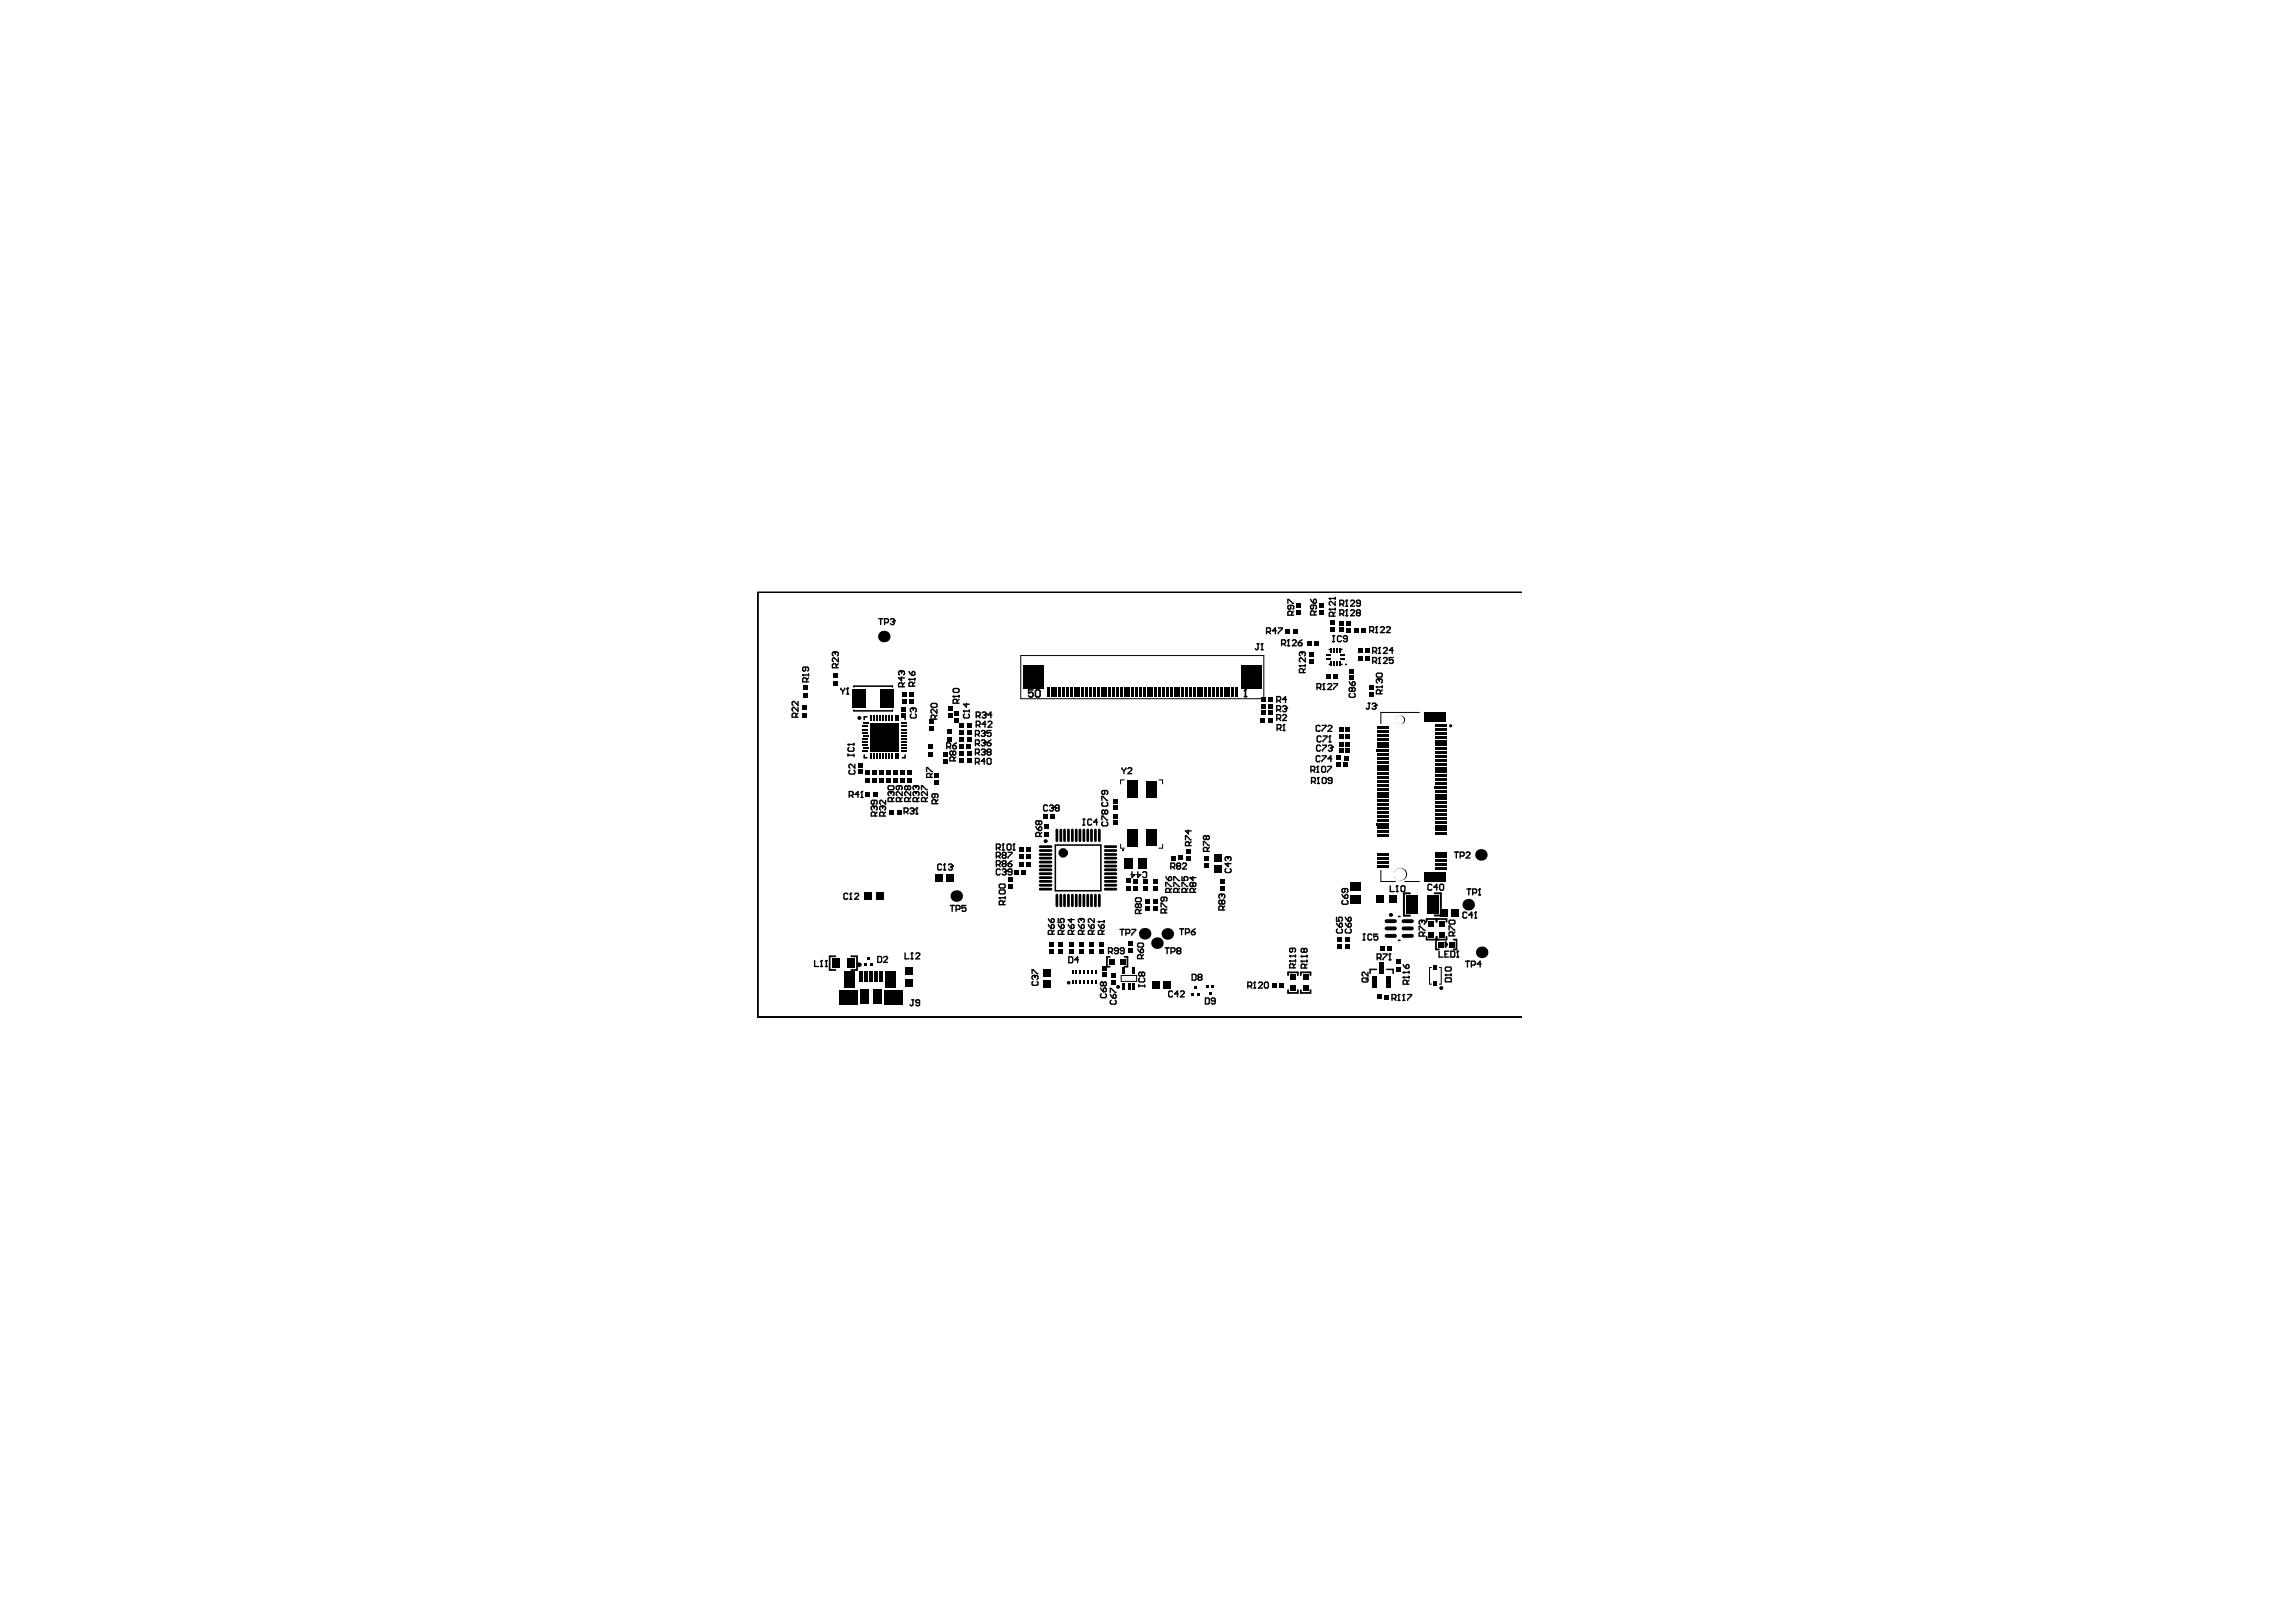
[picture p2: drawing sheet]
<svg xmlns="http://www.w3.org/2000/svg" width="297mm" height="209mm" viewBox="0 0 297 209" stroke-linecap="round" stroke-linejoin="round" font-family="sans-serif">
<path d="M196.9 76.6h-98.9v55h98.9" fill="none" stroke="#000" stroke-width=".13"/>
<g fill="#fff">
<path d="M156.3 126.1h.1v.1h-.1z"/>
<path d="M152 122.2h.1v.1h-.1z"/>
<path d="M150.8 122v.1z"/>
<path d="M172.2 122.8h.1v.1h-.1z"/>
<path d="M184.1 118.9h.1v.1h-.1z"/>
<path d="M159.9 128.8v.1z"/>
<path d="M175.1 123.1h.1h-.1z"/>
<path d="M148.9 79.8h.1v.1h-.1z"/>
<path d="M175.3 78.7h.1v.1h-.1z"/>
<path d="M175.3 78.1h.1v.1h-.1z"/>
<path d="M175.7 124.5h.1v.1h-.1z"/>
<path d="M175.1 124.5h.1v.1h-.1z"/>
<path d="M160.7 126.8h.1v.1h-.1z"/>
<path d="M155.7 128.2h.1v.1h-.1z"/>
<path d="M141.2 107v.1z"/>
<path d="M162.8 85.4h.1v.1h-.1z"/>
<path d="M145.7 79.7h.1v.1h-.1z"/>
<path d="M149.7 93.7h.1v.1h-.1z"/>
<path d="M149.1 93.7h.1v.1h-.1z"/>
<path d="M151.3 110.1h.1v.1h-.1z"/>
<path d="M150.8 111.8h.1v.1h-.1z"/>
<path d="M136.7 110.5h.1v.1h-.1z"/>
<path d="M119.7 87.6h.1v.1h-.1z"/>
<path d="M155.7 104.5h.1v.1h-.1z"/>
<path d="M162.8 95h.2v.1h-.2z"/>
<path d="M102.1 109.4h.1v.1h-.1z"/>
<path d="M129.2 102.1h.1v.1h-.1z"/>
<path d="M129.9 102.8v.1z"/>
<path d="M147.8 105.2h.1v.1h-.1z"/>
<path d="M144.2 102.6h.1v.1h-.1z"/>
<path d="M126.7 98.2h.1v.1h-.1z"/>
<path d="M122.8 124.5h.1v.1h-.1z"/>
<path d="M129.8 113.7h.1v.1h-.1z"/>
<path d="M131.6 116.5h.1v.1h-.1z"/>
<path d="M131.3 110.8h.1v.1h-.1z"/>
<path d="M151.3 80.2h.1v.1h-.1z"/>
<path d="M139.4 128.8h.1v.1h-.1z"/>
<path d="M142.7 128.8h.1v.1h-.1z"/>
<path d="M108.1 89.8h.1v.1h-.1z"/>
<path d="M110 87.6h.1v.1h-.1z"/>
<path d="M189.9 108.6h.1h-.1z"/>
<path d="M190.1 84.2h.1v.1h-.1z"/>
<path d="M180.1 83.8h.1v.1h-.1z"/>
<path d="M192.8 110.6h.1v.1h-.1z"/>
<path d="M121.3 90.4v.2z"/>
<path d="M192.9 119h.1v.2h-.1z"/>
<path d="M183.2 113.4h.1v.1h-.1z"/>
<path d="M183.5 106.3h.1h-.1z"/>
<path d="M126.6 92.8h.1v.1h-.1z"/>
<path d="M103.5 94h.1v.2h-.1z"/>
<path d="M114.9 104.3h.1v.1h-.1z"/>
<path d="M112.4 103.5h.1h-.1z"/>
<path d="M107.3 86h.1v.1h-.1z"/>
<path d="M113.1 101.7h.1v.1h-.1z"/>
<path d="M111.4 97.9h.1h-.1z"/>
<path d="M117.3 105.7h.1v.2h-.1z"/>
<path d="M115.3 101.7h.1v.1h-.1z"/>
<path d="M194.4 122.3h.1v.1h-.1z"/>
<path d="M176.7 103.5h.1v.1h-.1z"/>
<path d="M183.6 94.9h.2v.1h-.2z"/>
<path d="M184.8 125.1h.1v.1h-.1z"/>
<path d="M150.8 117v.1z"/>
<path d="M118.3 100.8h.1v.1h-.1z"/>
<path d="M168.6 111.8h.1v.1h-.1z"/>
<path d="M177.3 106.3h.1h-.1z"/>
<path d="M196.6 122.4h.1v.1h-.1z"/>
<path d="M150.4 114.7v.1z"/>
<path d="M149.4 116h.1v.1h-.1z"/>
<path d="M117.6 93.2h.1v.1h-.1z"/>
<path d="M137.1 128.2h.1v.1h-.1z"/>
<path d="M119.1 82h.1v.1h-.1z"/>
<path d="M110.2 96.5h.1h-.1z"/>
<path d="M135.1 90.9h.1v.1h-.1z"/>
<path d="M117.6 104.8h.1v.1h-.1z"/>
<path d="M120.7 87.5h.1v.1h-.1z"/>
<path d="M147.6 115h.1v.1h-.1z"/>
<path d="M147.4 114h.1v.1h-.1z"/>
<path d="M155.9 90.5h.1v.1h-.1z"/>
<path d="M141.8 120.2h.1v.1h-.1z"/>
<path d="M175 98.8h.1v.1h-.1z"/>
<path d="M174.3 110.6h.1v.1h-.1z"/>
<path d="M122.2 99h.2v.1h-.2z"/>
<path d="M104.5 86.7h.1v.1h-.1z"/>
<path d="M143.9 79.3h.1v.1h-.1z"/>
<path d="M144.2 82.3h.1v.1h-.1z"/>
<path d="M172.6 108.3h.1v.1h-.1z"/>
<path d="M173.4 101.6h.1v.1h-.1z"/>
<path d="M163.9 104.5h.1v.1h-.1z"/>
<path d="M150.8 91.2h.1v.1h-.1z"/>
<path d="M110.9 108.6h.1v.1h-.1z"/>
<path d="M171.8 97.6h.1v.1h-.1z"/>
<path d="M177.7 84.1h.1v.1h-.1z"/>
<path d="M150.3 80.2h.1v.1h-.1z"/>
<path d="M170.9 80.8h.1v.1h-.1z"/>
<path d="M142.8 126.7h.1v.1h-.1z"/>
<path d="M147.2 127.5h.1v.2h-.1z"/>
<path d="M147.4 124.8h.1v.1h-.1z"/>
<path d="M180.8 110.2h.1v.1h-.1z"/>
<path d="M168.1 85.6h.1v.1h-.1z"/>
<path d="M170.6 89.5h.1v.1h-.1z"/>
<path d="M114.8 105.7h.1v.1h-.1z"/>
<circle cx="151.4" cy="122.2" r=".08"/>
<circle cx="152.5" cy="119.7" r=".08"/>
<circle cx="156.8" cy="118.9" r=".08"/>
<circle cx="156.9" cy="126.2" r=".08"/>
<circle cx="157.3" cy="121.9" r=".08"/>
<circle cx="157.9" cy="121.9" r=".08"/>
<circle cx="154.6" cy="122.9" r=".08"/>
<circle cx="156.4" cy="121.9" r=".08"/>
<circle cx="155" cy="122.4" r=".08"/>
<circle cx="155.8" cy="121.9" r=".08"/>
<circle cx="156" cy="127.3" r=".08"/>
<circle cx="154.6" cy="127.3" r=".08"/>
<circle cx="156.9" cy="127.3" r=".08"/>
<circle cx="152.3" cy="126.3" r=".08"/>
<circle cx="152.9" cy="126.3" r=".08"/>
<circle cx="150.3" cy="119.9" r=".08"/>
<circle cx="155.8" cy="123.5" r=".08"/>
<circle cx="172.3" cy="127.8" r=".08"/>
<circle cx="186.5" cy="127.4" r=".08"/>
<circle cx="177.4" cy="129.3" r=".08"/>
<circle cx="175.8" cy="131" r=".08"/>
<circle cx="141.4" cy="80.3" r=".08"/>
<circle cx="141.4" cy="79.7" r=".08"/>
<circle cx="156.1" cy="86.5" r=".08"/>
<circle cx="156.9" cy="86.4" r=".08"/>
<circle cx="158.4" cy="112.5" r=".08"/>
<circle cx="169.2" cy="77.3" r=".08"/>
<circle cx="159.6" cy="80.8" r=".08"/>
<circle cx="157.8" cy="80.8" r=".08"/>
<circle cx="157.4" cy="130.4" r=".08"/>
<circle cx="186.2" cy="115.5" r=".08"/>
<circle cx="156.6" cy="78.8" r=".08"/>
<circle cx="184" cy="114.9" r=".08"/>
<circle cx="155" cy="126.3" r=".08"/>
<circle cx="148.5" cy="79.4" r=".08"/>
<circle cx="156.6" cy="78.2" r=".08"/>
<circle cx="184.5" cy="115.3" r=".08"/>
<circle cx="155.1" cy="123.5" r=".08"/>
<circle cx="154.3" cy="126.3" r=".08"/>
<circle cx="185.4" cy="115.5" r=".08"/>
<circle cx="189.5" cy="118.3" r=".08"/>
<circle cx="190" cy="106.9" r=".08"/>
<circle cx="168" cy="77.7" r=".08"/>
<circle cx="187.3" cy="79.3" r=".08"/>
<circle cx="170.9" cy="77.7" r=".08"/>
<circle cx="178.7" cy="124.1" r=".08"/>
<circle cx="175.3" cy="122.1" r=".08"/>
<circle cx="173.5" cy="116.8" r=".08"/>
<circle cx="175.4" cy="117.4" r=".08"/>
<circle cx="174.2" cy="112" r=".08"/>
<circle cx="177.1" cy="115.7" r=".08"/>
<circle cx="175.5" cy="109.8" r=".08"/>
<circle cx="174" cy="105" r=".08"/>
<circle cx="180.3" cy="121.7" r=".08"/>
<circle cx="176.5" cy="116.4" r=".08"/>
<circle cx="172.7" cy="129.8" r=".08"/>
<circle cx="164" cy="127.2" r=".08"/>
<circle cx="165.8" cy="128.2" r=".08"/>
<circle cx="156.6" cy="129" r=".08"/>
<circle cx="157.7" cy="127.7" r=".08"/>
<circle cx="141.2" cy="106.2" r=".08"/>
<circle cx="141.5" cy="118" r=".08"/>
<circle cx="142.1" cy="118.1" r=".08"/>
<circle cx="129.5" cy="92.1" r=".08"/>
<circle cx="143.2" cy="103" r=".08"/>
<circle cx="142.6" cy="103" r=".08"/>
<circle cx="176.5" cy="115" r=".08"/>
<circle cx="181.6" cy="111" r=".08"/>
<circle cx="184.9" cy="101.2" r=".08"/>
<circle cx="185.2" cy="100.3" r=".08"/>
<circle cx="150.6" cy="94.9" r=".08"/>
<circle cx="151.2" cy="94.9" r=".08"/>
<circle cx="132.6" cy="96.7" r=".08"/>
<circle cx="135.6" cy="96.6" r=".08"/>
<circle cx="173.6" cy="93.4" r=".08"/>
<circle cx="172.9" cy="89.9" r=".08"/>
<circle cx="167.3" cy="87.1" r=".08"/>
<circle cx="168" cy="85" r=".08"/>
<circle cx="167.9" cy="81" r=".08"/>
<circle cx="171.4" cy="80.3" r=".08"/>
<circle cx="175.8" cy="83.2" r=".08"/>
<circle cx="169.1" cy="84" r=".08"/>
<circle cx="168.2" cy="86.7" r=".08"/>
<circle cx="130.7" cy="122.5" r=".08"/>
<circle cx="124.5" cy="121.6" r=".08"/>
<circle cx="172.7" cy="120.8" r=".08"/>
<circle cx="157" cy="91" r=".08"/>
<circle cx="156.4" cy="91" r=".08"/>
<circle cx="145.8" cy="80.3" r=".08"/>
<circle cx="158.2" cy="92.7" r=".08"/>
<circle cx="158.9" cy="92.7" r=".08"/>
<circle cx="139.5" cy="79.6" r=".08"/>
<circle cx="140.1" cy="79.6" r=".08"/>
<circle cx="134.5" cy="79.3" r=".08"/>
<circle cx="133.9" cy="79.3" r=".08"/>
<circle cx="131.9" cy="123.5" r=".08"/>
<circle cx="139.7" cy="110" r=".08"/>
<circle cx="152.1" cy="109.7" r=".08"/>
<circle cx="118.9" cy="127.2" r=".08"/>
<circle cx="113.7" cy="117.1" r=".08"/>
<circle cx="155" cy="104.5" r=".08"/>
<circle cx="147.1" cy="104" r=".08"/>
<circle cx="121.1" cy="110.9" r=".08"/>
<circle cx="114" cy="125.3" r=".08"/>
<circle cx="125.1" cy="107.9" r=".08"/>
<circle cx="124.1" cy="107.5" r=".08"/>
<circle cx="127.4" cy="102.5" r=".08"/>
<circle cx="125.4" cy="102" r=".08"/>
<circle cx="122.7" cy="108" r=".08"/>
<circle cx="118.7" cy="109" r=".08"/>
<circle cx="126.5" cy="99.9" r=".08"/>
<circle cx="126.1" cy="98.9" r=".08"/>
<circle cx="126.8" cy="98.8" r=".08"/>
<circle cx="126.1" cy="103.5" r=".08"/>
<circle cx="124.1" cy="108.3" r=".08"/>
<circle cx="159.3" cy="95.2" r=".08"/>
<circle cx="159.1" cy="94.6" r=".08"/>
<circle cx="112.3" cy="123.3" r=".08"/>
<circle cx="139.5" cy="104.5" r=".08"/>
<circle cx="138.7" cy="105.1" r=".08"/>
<circle cx="146.8" cy="104.8" r=".08"/>
<circle cx="137.6" cy="105.6" r=".08"/>
<circle cx="127.3" cy="97.7" r=".08"/>
<circle cx="127.3" cy="97" r=".08"/>
<circle cx="167.6" cy="101.1" r=".08"/>
<circle cx="168.4" cy="101.3" r=".08"/>
<circle cx="167.6" cy="101.9" r=".08"/>
<circle cx="165.1" cy="102.2" r=".08"/>
<circle cx="168.2" cy="99.4" r=".08"/>
<circle cx="126" cy="125" r=".08"/>
<circle cx="131.5" cy="113.6" r=".08"/>
<circle cx="136.5" cy="113.6" r=".08"/>
<circle cx="139.2" cy="115.3" r=".08"/>
<circle cx="143.7" cy="115.8" r=".08"/>
<circle cx="126.5" cy="121.3" r=".08"/>
<circle cx="127.1" cy="121.3" r=".08"/>
<circle cx="126.8" cy="122.9" r=".08"/>
<circle cx="138.8" cy="111.4" r=".08"/>
<circle cx="137.1" cy="106.8" r=".08"/>
<circle cx="147.7" cy="113.2" r=".08"/>
<circle cx="133.7" cy="118" r=".08"/>
<circle cx="158" cy="82.2" r=".08"/>
<circle cx="157.2" cy="82.6" r=".08"/>
<circle cx="162.4" cy="93.2" r=".08"/>
<circle cx="162.7" cy="92.2" r=".08"/>
<circle cx="162.4" cy="94.6" r=".08"/>
<circle cx="152.2" cy="80.3" r=".08"/>
<circle cx="145.2" cy="79.3" r=".08"/>
<circle cx="146.4" cy="80.3" r=".08"/>
<circle cx="130.5" cy="113.1" r=".08"/>
<circle cx="136.5" cy="128" r=".08"/>
<circle cx="141.5" cy="128.9" r=".08"/>
<circle cx="138.5" cy="128.6" r=".08"/>
<circle cx="143.7" cy="128" r=".08"/>
<circle cx="140.2" cy="128.8" r=".06"/>
<circle cx="108.6" cy="91" r=".08"/>
<circle cx="112.6" cy="88.3" r=".08"/>
<circle cx="175.3" cy="97.1" r=".08"/>
<circle cx="175.3" cy="96.5" r=".08"/>
<circle cx="174.1" cy="102.2" r=".08"/>
<circle cx="175.3" cy="94.6" r=".08"/>
<circle cx="177.4" cy="104.5" r=".08"/>
<circle cx="159.3" cy="106.6" r=".08"/>
<circle cx="187.7" cy="94.4" r=".08"/>
<circle cx="190" cy="105.3" r=".08"/>
<circle cx="187.3" cy="81.7" r=".08"/>
<circle cx="187.3" cy="84.2" r=".08"/>
<circle cx="192.2" cy="85.2" r=".08"/>
<circle cx="191.1" cy="98.5" r=".08"/>
<circle cx="181" cy="85.4" r=".08"/>
<circle cx="191.4" cy="88.9" r=".08"/>
<circle cx="181.3" cy="84.6" r=".08"/>
<circle cx="181.3" cy="83.2" r=".08"/>
<circle cx="180.2" cy="82.5" r=".08"/>
<circle cx="181.3" cy="81.8" r=".08"/>
<circle cx="180.2" cy="81.1" r=".08"/>
<circle cx="181.3" cy="80.4" r=".08"/>
<circle cx="180.2" cy="79.7" r=".08"/>
<circle cx="181.3" cy="79" r=".08"/>
<circle cx="194.6" cy="109.2" r=".08"/>
<circle cx="194.6" cy="108.3" r=".08"/>
<circle cx="194.6" cy="107.5" r=".08"/>
<circle cx="194.6" cy="106.7" r=".08"/>
<circle cx="194.6" cy="105.9" r=".08"/>
<circle cx="194.6" cy="105.1" r=".08"/>
<circle cx="194.6" cy="104.3" r=".08"/>
<circle cx="103.7" cy="90.9" r=".08"/>
<circle cx="118.8" cy="89.9" r=".08"/>
<circle cx="122" cy="99.7" r=".08"/>
<circle cx="122.3" cy="93.6" r=".08"/>
<circle cx="184.1" cy="112.4" r=".08"/>
<circle cx="163.1" cy="104.6" r=".08"/>
<circle cx="122.5" cy="94.4" r=".08"/>
<circle cx="120.5" cy="92.8" r=".08"/>
<circle cx="183.5" cy="105.2" r=".08"/>
<circle cx="188.3" cy="101.9" r=".08"/>
<circle cx="184" cy="108.4" r=".08"/>
<circle cx="137.5" cy="84.6" r=".08"/>
<circle cx="176.6" cy="127.2" r=".08"/>
<circle cx="137.7" cy="80.1" r=".08"/>
<circle cx="136.4" cy="79.9" r=".08"/>
<circle cx="135" cy="78.7" r=".08"/>
<circle cx="130.5" cy="88" r=".08"/>
<circle cx="130" cy="94.5" r=".08"/>
<circle cx="100.2" cy="98.2" r=".08"/>
<circle cx="102.2" cy="97" r=".08"/>
<circle cx="101.5" cy="98.6" r=".08"/>
<circle cx="100.7" cy="99.7" r=".08"/>
<circle cx="100.7" cy="98.6" r=".08"/>
<circle cx="116.9" cy="107.5" r=".08"/>
<circle cx="104.4" cy="108.5" r=".08"/>
<circle cx="105" cy="99.6" r=".08"/>
<circle cx="104.2" cy="87.7" r=".08"/>
<circle cx="108.6" cy="103.7" r=".08"/>
<circle cx="102.5" cy="89" r=".08"/>
<circle cx="104.1" cy="93.2" r=".08"/>
<circle cx="105.1" cy="94.6" r=".08"/>
<circle cx="99.9" cy="89" r=".08"/>
<circle cx="99.5" cy="98" r=".08"/>
<circle cx="119.6" cy="105.7" r=".08"/>
<circle cx="118.8" cy="88.7" r=".08"/>
<circle cx="118.9" cy="87.5" r=".08"/>
<circle cx="113.1" cy="89.7" r=".08"/>
<circle cx="114.6" cy="86.9" r=".08"/>
<circle cx="117.2" cy="88.3" r=".08"/>
<circle cx="113.6" cy="108.5" r=".08"/>
<circle cx="113.6" cy="106.8" r=".08"/>
<circle cx="113.7" cy="104.7" r=".08"/>
<circle cx="114.1" cy="103.3" r=".08"/>
<circle cx="113.1" cy="104.2" r=".08"/>
<circle cx="124.8" cy="88.7" r=".08"/>
<circle cx="125" cy="87.8" r=".08"/>
<circle cx="123.1" cy="84.9" r=".08"/>
<circle cx="126.1" cy="88" r=".08"/>
<circle cx="111.4" cy="101.2" r=".08"/>
<circle cx="111.4" cy="100.6" r=".08"/>
<circle cx="112.3" cy="89.9" r=".08"/>
<circle cx="112.3" cy="98.9" r=".06"/>
<circle cx="114.4" cy="96.5" r=".09"/>
<circle cx="116.7" cy="101.9" r=".08"/>
<circle cx="115.8" cy="103.9" r=".08"/>
<circle cx="175.6" cy="93.6" r=".08"/>
<circle cx="175.6" cy="92.2" r=".06"/>
<circle cx="178.5" cy="120.1" r=".08"/>
<circle cx="178.8" cy="119.1" r=".08"/>
<circle cx="162.3" cy="122.6" r=".08"/>
<circle cx="183.4" cy="129.8" r=".08"/>
<circle cx="175" cy="104.9" r=".08"/>
<circle cx="175.3" cy="95.2" r=".08"/>
<circle cx="183.5" cy="92.2" r=".08"/>
<circle cx="182.7" cy="93.1" r=".08"/>
<circle cx="182.7" cy="94.1" r=".08"/>
<circle cx="182.7" cy="94.9" r=".08"/>
<circle cx="184.7" cy="94.9" r=".08"/>
<circle cx="184" cy="128.6" r=".08"/>
<circle cx="152.9" cy="128.2" r=".08"/>
<circle cx="115.5" cy="94.3" r=".1"/>
<circle cx="115.5" cy="95.4" r=".1"/>
<circle cx="115.5" cy="96.5" r=".1"/>
<circle cx="109.5" cy="92.8" r=".08"/>
<circle cx="107.4" cy="87.4" r=".08"/>
<circle cx="107.8" cy="93" r=".08"/>
<circle cx="107.9" cy="94.7" r=".08"/>
<circle cx="120.1" cy="98.2" r=".08"/>
<circle cx="145.8" cy="118.2" r=".08"/>
<circle cx="149.4" cy="119.9" r=".08"/>
<circle cx="148.5" cy="119.4" r=".08"/>
<circle cx="149.4" cy="118.1" r=".08"/>
<circle cx="173.3" cy="102.8" r=".08"/>
<circle cx="172.1" cy="112.2" r=".08"/>
<circle cx="187.5" cy="119.5" r=".08"/>
<circle cx="171.4" cy="117.1" r=".08"/>
<circle cx="171.2" cy="109.4" r=".08"/>
<circle cx="171.3" cy="108.6" r=".08"/>
<circle cx="187.8" cy="123.1" r=".08"/>
<circle cx="183.4" cy="121.2" r=".08"/>
<circle cx="136.4" cy="92.8" r=".08"/>
<circle cx="167.6" cy="89.6" r=".08"/>
<circle cx="139.2" cy="119.3" r=".08"/>
<circle cx="103.6" cy="88.3" r=".08"/>
<circle cx="105.2" cy="95.5" r=".08"/>
<circle cx="104.1" cy="96" r=".08"/>
<circle cx="118.2" cy="94.1" r=".08"/>
<circle cx="175.2" cy="103" r=".08"/>
<circle cx="177.5" cy="107.2" r=".08"/>
<circle cx="177.4" cy="105.6" r=".08"/>
<circle cx="166.1" cy="111.2" r=".08"/>
<circle cx="166.7" cy="111.2" r=".08"/>
<circle cx="171.4" cy="102.2" r=".08"/>
<circle cx="114.2" cy="92" r=".08"/>
<circle cx="113.3" cy="92.1" r=".08"/>
<circle cx="171.3" cy="124.8" r=".08"/>
<circle cx="165.4" cy="119.3" r=".08"/>
<circle cx="152.9" cy="112.9" r=".08"/>
<circle cx="150.3" cy="114.1" r=".08"/>
<circle cx="154.4" cy="112.9" r=".08"/>
<circle cx="148.5" cy="116.1" r=".08"/>
<circle cx="156" cy="113.1" r=".08"/>
<circle cx="157.1" cy="114.1" r=".06"/>
<circle cx="134.8" cy="119.3" r=".08"/>
<circle cx="151.3" cy="123.6" r=".08"/>
<circle cx="151.5" cy="126.2" r=".08"/>
<circle cx="157.7" cy="126.3" r=".08"/>
<circle cx="155.6" cy="124.8" r=".08"/>
<circle cx="119.7" cy="91.6" r=".08"/>
<circle cx="168.1" cy="116.5" r=".08"/>
<circle cx="165" cy="116.5" r=".08"/>
<circle cx="166.6" cy="116.4" r=".08"/>
<circle cx="169.5" cy="116.4" r=".08"/>
<circle cx="167.3" cy="120.3" r=".08"/>
<circle cx="117" cy="97.7" r=".08"/>
<circle cx="118.4" cy="92.2" r=".08"/>
<circle cx="119.6" cy="92.8" r=".08"/>
<circle cx="134.6" cy="127.3" r=".08"/>
<circle cx="136.4" cy="125.8" r=".08"/>
<circle cx="189.4" cy="128.7" r=".08"/>
<circle cx="189.4" cy="125.7" r=".08"/>
<circle cx="187.9" cy="127.3" r=".08"/>
<circle cx="187.9" cy="121.1" r=".08"/>
<circle cx="190.9" cy="121.1" r=".08"/>
<circle cx="189.4" cy="119.5" r=".08"/>
<circle cx="115.5" cy="82.6" r=".08"/>
<circle cx="109.5" cy="96.8" r=".08"/>
<circle cx="110.8" cy="94.3" r=".08"/>
<circle cx="111.7" cy="92.7" r=".08"/>
<circle cx="114.4" cy="95.4" r=".1"/>
<circle cx="114.4" cy="94.3" r=".1"/>
<circle cx="113.3" cy="94.3" r=".1"/>
<circle cx="113.3" cy="95.4" r=".1"/>
<circle cx="113.3" cy="96.5" r=".1"/>
<circle cx="117.4" cy="91.6" r=".08"/>
<circle cx="140.7" cy="125" r=".08"/>
<circle cx="137.1" cy="90.9" r=".08"/>
<circle cx="135.6" cy="91.5" r=".08"/>
<circle cx="113.7" cy="98.9" r=".08"/>
<circle cx="120.5" cy="99.2" r=".08"/>
<circle cx="141.1" cy="121.6" r=".08"/>
<circle cx="142.5" cy="121.6" r=".08"/>
<circle cx="139.8" cy="121.6" r=".08"/>
<circle cx="138.6" cy="121.6" r=".08"/>
<circle cx="137.2" cy="121.6" r=".08"/>
<circle cx="136" cy="121.6" r=".08"/>
<circle cx="113.1" cy="82.5" r=".08"/>
<circle cx="146.2" cy="121" r=".08"/>
<circle cx="146.2" cy="123.6" r=".08"/>
<circle cx="148.5" cy="118.2" r=".08"/>
<circle cx="148.8" cy="114.5" r=".08"/>
<circle cx="148.8" cy="127.5" r=".08"/>
<circle cx="157.5" cy="115" r=".08"/>
<circle cx="146.8" cy="115.5" r=".08"/>
<circle cx="146" cy="115.5" r=".08"/>
<circle cx="106.6" cy="93.1" r=".08"/>
<circle cx="108.6" cy="91.8" r=".08"/>
<circle cx="105.6" cy="89.9" r=".08"/>
<circle cx="137.1" cy="80.1" r=".08"/>
<circle cx="140.4" cy="80.3" r=".08"/>
<circle cx="139.6" cy="80.3" r=".08"/>
<circle cx="145.6" cy="90.4" r=".08"/>
<circle cx="147.1" cy="90.4" r=".08"/>
<circle cx="154.5" cy="90.4" r=".08"/>
<circle cx="142.2" cy="80.3" r=".08"/>
<circle cx="151.5" cy="88.7" r=".08"/>
<circle cx="153" cy="88.7" r=".08"/>
<circle cx="151.7" cy="111.9" r=".08"/>
<circle cx="122.9" cy="90.3" r=".08"/>
<circle cx="140.6" cy="120.9" r=".08"/>
<circle cx="137.9" cy="120.5" r=".08"/>
<circle cx="136.6" cy="120" r=".08"/>
<circle cx="143.2" cy="120.6" r=".08"/>
<circle cx="129.4" cy="88" r=".08"/>
<circle cx="129.4" cy="89.2" r=".08"/>
<circle cx="168.1" cy="111.8" r=".08"/>
<circle cx="184.7" cy="106" r=".08"/>
<circle cx="184.7" cy="105.3" r=".08"/>
<circle cx="182" cy="103.8" r=".08"/>
<circle cx="181.4" cy="106.8" r=".08"/>
<circle cx="175.1" cy="98.3" r=".08"/>
<circle cx="182" cy="104.5" r=".08"/>
<circle cx="174.3" cy="108.9" r=".08"/>
<circle cx="123.2" cy="87.5" r=".08"/>
<circle cx="124.8" cy="85.9" r=".08"/>
<circle cx="120.7" cy="82.8" r=".08"/>
<circle cx="185" cy="95.9" r=".08"/>
<circle cx="185" cy="97.4" r=".08"/>
<circle cx="185.2" cy="98.9" r=".08"/>
<circle cx="118" cy="91.3" r=".08"/>
<circle cx="119.7" cy="89.9" r=".08"/>
<circle cx="118.6" cy="97.6" r=".08"/>
<circle cx="118.6" cy="100.2" r=".08"/>
<circle cx="105.4" cy="83.2" r=".08"/>
<circle cx="104.9" cy="93.1" r=".08"/>
<circle cx="127.1" cy="95.7" r=".08"/>
<circle cx="147.6" cy="82.1" r=".08"/>
<circle cx="150.1" cy="82.2" r=".08"/>
<circle cx="148.7" cy="82.2" r=".08"/>
<circle cx="172.1" cy="108.4" r=".08"/>
<circle cx="173.4" cy="101" r=".08"/>
<circle cx="123.6" cy="113.6" r=".08"/>
<circle cx="161.9" cy="112.3" r=".08"/>
<circle cx="171.3" cy="102.9" r=".08"/>
<circle cx="163.4" cy="118.4" r=".08"/>
<circle cx="171.4" cy="121.6" r=".08"/>
<circle cx="151.3" cy="82.5" r=".08"/>
<circle cx="152.9" cy="82.5" r=".08"/>
<circle cx="152" cy="82.6" r=".08"/>
<circle cx="151.5" cy="91.3" r=".08"/>
<circle cx="132.8" cy="118" r=".08"/>
<circle cx="132.4" cy="116" r=".08"/>
<circle cx="127.2" cy="99.4" r=".08"/>
<circle cx="161.4" cy="106.6" r=".08"/>
<circle cx="159.9" cy="103.4" r=".08"/>
<circle cx="165.5" cy="101.7" r=".08"/>
<circle cx="165.1" cy="104" r=".08"/>
<circle cx="165.1" cy="103.4" r=".08"/>
<circle cx="164.8" cy="102.8" r=".08"/>
<circle cx="175.7" cy="109.2" r=".08"/>
<circle cx="120.4" cy="101.3" r=".08"/>
<circle cx="119.7" cy="99.3" r=".08"/>
<circle cx="125.1" cy="110" r=".08"/>
<circle cx="161.5" cy="118.4" r=".08"/>
<circle cx="160.7" cy="118.2" r=".08"/>
<circle cx="168.4" cy="97.7" r=".08"/>
<circle cx="171.8" cy="95.8" r=".08"/>
<circle cx="167.8" cy="95.7" r=".08"/>
<circle cx="178.5" cy="80.8" r=".08"/>
<circle cx="174.9" cy="88.4" r=".08"/>
<circle cx="176" cy="87.2" r=".08"/>
<circle cx="176.4" cy="80.8" r=".08"/>
<circle cx="172.3" cy="79.8" r=".08"/>
<circle cx="169.3" cy="82.4" r=".08"/>
<circle cx="162.5" cy="90" r=".08"/>
<circle cx="170.8" cy="84.7" r=".08"/>
<circle cx="171.2" cy="85.3" r=".08"/>
<circle cx="155.7" cy="81.3" r=".06"/>
<circle cx="174.4" cy="82.1" r=".08"/>
<circle cx="181.7" cy="124.4" r=".08"/>
<circle cx="181" cy="121.9" r=".08"/>
<circle cx="181.8" cy="121.8" r=".08"/>
<circle cx="180" cy="125.4" r=".08"/>
<circle cx="144.6" cy="126.3" r=".08"/>
<circle cx="147.5" cy="126.7" r=".08"/>
<circle cx="144" cy="123.8" r=".08"/>
<circle cx="145.7" cy="113.1" r=".08"/>
<circle cx="145.1" cy="116.1" r=".08"/>
<circle cx="136.5" cy="112.5" r=".08"/>
<circle cx="137.9" cy="114.7" r=".08"/>
<circle cx="181.4" cy="107.4" r=".08"/>
<circle cx="175.8" cy="100.3" r=".08"/>
<circle cx="174.7" cy="93.6" r=".08"/>
<circle cx="170.8" cy="87.4" r=".08"/>
<circle cx="170.2" cy="87.1" r=".08"/>
<circle cx="167" cy="79.3" r=".08"/>
<circle cx="161.1" cy="102.1" r=".08"/>
<circle cx="145.5" cy="106.5" r=".08"/>
<circle cx="126.3" cy="101" r=".08"/>
<circle cx="126.3" cy="102.5" r=".08"/>
<circle cx="126.9" cy="101.7" r=".08"/>
<circle cx="122.8" cy="106.1" r=".08"/>
<circle cx="124.8" cy="103.5" r=".08"/>
<circle cx="127.4" cy="101" r=".08"/>
<circle cx="126.2" cy="105.6" r=".08"/>
<circle cx="137.1" cy="103.5" r=".08"/>
<circle cx="135.9" cy="104" r=".08"/>
<circle cx="139.6" cy="117.8" r=".08"/>
<circle cx="118.6" cy="126" r=".08"/>
<circle cx="108" cy="123.6" r=".08"/>
<circle cx="114.8" cy="109" r=".08"/>
<circle cx="114.7" cy="105.1" r=".08"/>
<circle cx="111.4" cy="107.4" r=".08"/>
<circle cx="114.2" cy="87.9" r=".08"/>
<circle cx="114.9" cy="92.1" r=".08"/>
<circle cx="115.6" cy="92" r=".08"/>
<circle cx="170.6" cy="124.9" r=".08"/>
<circle cx="171.9" cy="126.6" r=".08"/>
<circle cx="129.5" cy="96.7" r=".08"/>
<circle cx="136.1" cy="95.5" r=".08"/>
<circle cx="132.5" cy="97.6" r=".08"/>
<circle cx="130.2" cy="96.7" r=".08"/>
<circle cx="129.5" cy="93.5" r=".08"/>
<circle cx="129.5" cy="94.2" r=".08"/>
<circle cx="127.6" cy="95.1" r=".08"/>
<circle cx="135.5" cy="95.8" r=".08"/>
<circle cx="147.8" cy="104" r=".08"/>
<circle cx="150.6" cy="103.6" r=".06"/>
</g>
<g fill="none" stroke="#000" stroke-width=".13">
<path d="M196.9 76.6h-98.9v55h98.9M132.1 84.8h31.4v5.6h-31.4zM183.6 92.2h-5v1.4M145 100.9h.5M145 100.9v.5M145 109.2v.5M145 109.7h.5M149.9 100.9h.5v.5M150.4 109.2v.5h-.5M178.6 112.6v1.4h1.9M181.7 114h1.9M145.1 126.2h1.9v.8h-1.9z"/>
<path d="M185.2 125.2h-.3v2.1h.3M186.2 125.2h.3v2.1h-.3"/>
<circle cx="174.1" cy="86" r=".05"/>
<circle cx="145.3" cy="110" r=".08"/>
</g>
<g fill="none" stroke="#000" stroke-width=".23">
<path d="M184.6 119.3v-.4h1.2v.4M185.9 119.3v-.4h1.2v.4M108.1 123.7h-.8v1.8h.8M110.1 123.7h.8v1.8h-.8M143.6 123.8h-.4v1.3h.4M145.5 123.8h.4v1.3h-.4M166.6 126.2v-.4h1.3v.4M166.6 128.1v.4h1.3v-.4M168.3 126.2v-.4h1.2v.4M168.3 128.1v.4h1.2v-.4M184.6 121.2v.4h2.5v-.4M185.8 121.6v1.2h.4"/>
<path d="M185.8 121.2v.4M185.9 121.2v.4M188.1 121.6h.3v1.2h-.3"/>
</g>
<g fill="none" stroke="#000" stroke-width=".25">
<path d="M182.4 115.6h-.8v2.9h.8M185.6 115.6h.8v2.8h-.8M187 121.9l.2 .3-.2 .3z"/>
<circle cx="111.2" cy="92.9" r=".13"/>
<circle cx="135.3" cy="108.8" r=".13"/>
<circle cx="179.9" cy="118.4" r=".13"/>
<circle cx="111.2" cy="124.8" r=".18"/>
<circle cx="138.3" cy="127.1" r=".1"/>
<circle cx="144.6" cy="127.7" r=".13"/>
<circle cx="186.5" cy="127.8" r=".13"/>
</g>
<g fill="none" stroke="#000" stroke-width=".2">
<path d="M110.5 88.9v-.1h4.9v.1M110.5 91.9v.1h4.9v-.1M111.8 97.7v.3h.4M112.2 92.7h-.4v.4M116.7 92.7h.4v.4M117.1 97.7v.3h-.4M133.7 89.3h-.6v.4l.4-.1 .2 .1v.3l-.2 .2h-.3l-.1-.2M134.1 89.3h.3l.2 .1v.6l-.2 .2h-.3l-.1-.2v-.6zM161 90.1h.3M161.1 89.2h.1M161.1 89.2v.9M161.1 89.2l-.1 .2"/>
<path d="M172 84h.3M172 86h.3M173.3 84h.3M173.3 86h.3M136.5 109.3h5.9v5.9h-5.9zM180.9 118.6h.2M178.1 125.4h-.8v.5M179.4 125.4h.8v.5M180.9 121.7h.2"/>
<circle cx="187.7" cy="93.9" r=".1"/>
</g>
<g fill="none" stroke="#000" stroke-width=".18">
<path d="M166.6 78.1v-.5h.1l.5 .5h.2M167 78.3v.4l-.1 .1-.3-.1v-.3l.1-.1h.5l.2 .1v.3l-.2 .1M167.1 79.6v-.4l-.1-.1h-.3l-.1 .1v.4h.8M167.4 79.1l-.3 .2M169.5 77.5l.4 .5M169.9 78.3v.4l-.1 .1-.3-.1v-.3l.2-.1h.5l.1 .1v.3l-.1 .1M170.1 79.6v-.4l-.2-.1h-.2l-.2 .1v.4h.8M170.1 77.5l.2 .2v.2l-.1 .1h-.3v-.3zM170.3 79.1l-.2 .2M172 78.8h.1M172 77.4h.1M172 78.8h.7"/>
<path d="M172 78.8l.1 .2M172 77.4h.7M172 77.4l.1 .2M172.5 79.7v-.4l-.1-.1h-.3l-.1 .1v.4h.7M172.7 77.8v.5l-.5-.5-.2 .1v.3l.1 .1M172.7 79.2l-.2 .3M172.7 77.3v.3M172.7 78.7v.3M173.3 78.2h.4l.1-.2v-.2l-.1-.1h-.4v.7M173.3 79.4h.4l.1-.1v-.3l-.1-.1h-.4v.8M173.6 78.2l.2 .2M173.6 79.4l.2 .3"/>
<path d="M174.1 78.4h.2M174.1 79.7h.2M174.2 77.7h.1M174.2 78.9h.1M174.2 77.7l-.1 .1M174.2 77.7v.7M174.2 78.9v.8M174.2 78.9l-.1 .1M174.7 77.8l.2-.1h.2l.1 .1v.1l-.5 .5h.5M174.7 79l.2-.1h.2l.1 .1v.2l-.5 .5h.5M175.6 79.3l-.1-.1 .1-.3h.3l.1 .1-.1 .3M175.6 79.3l-.1 .1 .1 .3h.3l.1-.2-.1-.2"/>
<path d="M175.6 79.3h.3M176 78h-.4l-.1-.1 .1-.2h.3l.1 .1v.5l-.1 .1h-.3l-.1-.1M103 92.8v-.4l-.1-.1h-.3l-.1 .1v.4h.7M103.2 91.5v.5l-.5-.5-.2 .1v.3l.1 .1M103.2 90.8v.5l-.5-.5h-.1l-.1 .1v.2l.1 .2M103.2 92.3l-.2 .2M103.8 87.3h.1M103.8 87.3l.2 .2M103.8 87.3h.8M104.2 86.3v.4l-.1 .1-.3-.1v-.3l.2-.1h.5l.1 .1v.3l-.1 .1M104.4 88.2v-.4l-.2-.1h-.2l-.2 .1v.4h.8M104.6 87.7l-.2 .3"/>
<path d="M104.6 87.2v.3M107.9 84.4h.1M107.9 84.4l-.2 .1v.2l.1 .2M107.9 84.4l.2 .1M108.1 84.5l.1-.1 .2 .1v.2l-.1 .2M108.1 84.5v.1M108.2 86.4v-.4l-.1-.1h-.3l-.1 .1v.4h.7M108.4 85.1v.5l-.5-.5-.2 .1v.3l.1 .1M108.4 85.9l-.2 .2M108.8 89v.2l.2 .2M109 89.4v.4M109.3 89v.2l-.3 .2"/>
<path d="M109.5 89.8h.3M109.7 89h.1M109.7 89v.8M109.7 89l-.2 .2M109.7 96.3h.1M109.7 97.6v.2M109.7 97.7h.8M109.7 96.3h.8M109.7 96.3l.1 .1M109.8 96.7l-.1 .1v.3l.1 .1h.5l.2-.1v-.3l-.2-.1M110 99.6l-.2 .2v.2l.2 .1h.5l.1-.1v-.2l-.1-.2M110.5 96.2v.2"/>
<path d="M110.5 97.6v.2M110.6 98.9v.5l-.5-.5-.3 .1v.3l.2 .1M113.7 80h.5M113.9 80v.8M114.4 80.5h.4l.1-.1v-.2l-.1-.2h-.4v.8M115.2 80.2l.1-.2h.3l.1 .3M115.4 80.4h.2M115.6 80.4l.1 .1-.1 .3h-.3l-.1-.1M115.7 80.3h.1M115.7 80.3l-.1 .1M116.5 86.8h.1M116.5 86.8l.1 .1"/>
<path d="M116.5 86.8l-.2 .1v.3l.1 .1M116.6 86.9l.2-.1 .2 .1v.3l-.1 .1M116.6 87.6v.5l-.3-.4h.7M116.6 86.9v.2M116.8 88.8v-.3l-.2-.2h-.2l-.1 .2v.3h.7M117 88.3l-.2 .3M117.6 87.9h.1M117.6 87.9l.1 .1M117.6 87.9h.8M117.6 86.9l.4 .5M117.9 92.4l-.1 .1v.3l.1 .1h.5l.1-.1v-.3l-.1-.1M118 91.6h.1"/>
<path d="M118 91.6l-.2 .1v.3l.1 .1M118 91.6l.2 .1M118.1 88.8v-.4l-.1-.1h-.3l-.1 .1v.4h.8M118.1 86.9l.3 .1v.2l-.2 .2h-.2v-.4zM118.2 91.7l.1-.1 .2 .1v.3l-.1 .1M118.2 91.7v.2M118.4 88.3l-.3 .2M118.4 87.8v.2M119.9 99.8v-.5h.1l.5 .5h.1M120.6 91h.5l.1 .1v.3l-.1 .1h-.5l-.1-.1v-.3zM121 93v-.3l-.2-.2h-.2l-.1 .2v.3h.7M121.2 91.8v.5l-.5-.5-.2 .1v.2l.1 .2"/>
<path d="M121.2 92.5l-.2 .3M122.5 96.6h.4l.1-.1v-.3l-.1-.1h-.4v.8M122.7 96.6l.3 .3M123.2 96.5h.4l.1 .2-.1 .2h-.2l-.2-.2zM123.3 97.3l-.2-.1-.2 .1v.3l.1 .1 .3-.1M123.3 97.3l.1-.1 .2 .1v.3l-.1 .1-.2-.1M123.3 97.3v.3M123.3 90.1h.1M123.3 90.1l.1 .1M123.3 90.1h.8M123.4 98.4v-.3l-.1-.2h-.3l-.1 .2v.3h.7M123.4 89.1h.5l.2 .1v.3l-.2 .1h-.5l-.1-.1v-.3z"/>
<path d="M123.6 97.9l-.2 .3M123.7 96.1l-.5 .4M123.8 91v-.4l-.1-.1h-.3l-.1 .1v.4h.8M124.1 90.5l-.3 .2M124.1 90v.2M124.7 92h.1M124.7 92h.7M124.7 92l.1 .1M124.8 92.4l-.1 .1v.3l.1 .1h.5l.1-.1v-.3l-.1-.1M125 91v.5l-.3-.4h.7M125.4 91.9v.2M126.2 95h.4l.1-.1v-.3l-.1-.1h-.4v.8"/>
<path d="M126.2 96.2h.4l.1-.1v-.2l-.1-.2h-.4v.8M126.2 97.4h.4l.1-.1v-.3l-.1-.1h-.4v.8M126.2 98.6h.4l.1-.1v-.3l-.1-.1h-.4v.8M126.3 92.6h.4l.1-.1v-.3l-.1-.1h-.4v.8M126.3 93.8h.4l.1-.1v-.3l-.1-.1h-.4v.8M126.4 97.4l.3 .3M126.4 95l.3 .3M126.4 96.2l.3 .3M126.4 98.6l.3 .3M126.5 92.6l.3 .3M126.5 93.8l.3 .3M127 94.6l.1-.1h.2l.2 .3"/>
<path d="M127 97l.1-.1h.2l.2 .3M127 95.9l.1-.2h.2l.2 .3M127.1 92.2l.1-.1h.2l.2 .3M127.2 96.1h.1M127.2 97.3h.1M127.2 94.9h.1M127.3 92.5h.1M127.3 96.1l.2 .1-.2 .3h-.2l-.1-.1M127.3 97.3l.2 .1-.2 .3h-.2l-.1-.1M127.3 94.9l.2 .1-.2 .3h-.2l-.1-.2M127.4 92.5l.2 .1-.2 .3h-.2l-.1-.1M127.5 97.2h.1"/>
<path d="M127.5 94.8h.1M127.5 96h.1M127.5 97.2l-.2 .1M127.5 94.8l-.2 .1M127.5 96l-.2 .1M127.5 98.5h-.5l.3-.4v.8M127.6 92.4h.1M127.6 92.4l-.2 .1M127.6 93.7h-.5l.3-.4v.8M127.7 96.1h.4l.1 .3-.1 .1h-.3l-.1-.1zM127.8 93.4l.1-.1h.3l.1 .1v.2l-.5 .5h.5M127.8 97.3l-.1 .1 .1 .3h.3l.1-.1-.1-.3"/>
<path d="M127.8 97.3l-.1-.1 .1-.3h.3l.1 .1-.1 .3M127.8 97.3h.3M127.8 98.1h.3l.1 .1v.5l-.1 .2h-.3l-.1-.2v-.5zM128.2 94.5h-.5v.4l.4-.1 .1 .1v.2l-.1 .2h-.3l-.1-.2M128.2 95.7l-.5 .4M128.3 92.5h-.5l.4-.4v.8M145.2 99.3v.2l.2 .2M145.4 99.7v.4M145.7 99.3v.2l-.3 .2M145.9 99.5l.1-.2h.3l.1 .2v.1l-.5 .5h.5M162.6 83.3h.3M162.8 83.3v.6l-.2 .2-.2-.2"/>
<path d="M163.2 84.1h.2M163.3 83.3h.1M163.3 83.3l-.1 .1M163.3 83.3v.8M163.9 81.7h.3l.2-.1v-.2l-.2-.2h-.3v.8M164.1 81.7l.3 .3M165.1 81.6h-.5l.4-.4v.8M165.2 90.6h.4l.1-.1v-.3l-.1-.1h-.4v.8M165.2 91.8h.4l.1-.1v-.3l-.1-.1h-.4v.8M165.2 93h.4l.1-.2v-.2l-.1-.1h-.4v.7M165.2 94.3h.4l.1-.2v-.2l-.1-.2h-.4v.8M165.4 81.2h.5v.2l-.5 .5v.1"/>
<path d="M165.4 93l.3 .2M165.4 91.8l.3 .3M165.4 90.6l.3 .3M165.5 94.3l.2 .2M165.8 83.3h.4l.1-.1v-.3l-.1-.1h-.4v.7M165.9 92.6l.2-.1h.2l.1 .1v.1l-.5 .5h.5M165.9 91.4l.2-.1h.2l.1 .3M166 94.5h.2M166.1 83.3l.2 .2M166.1 93.7h.1M166.1 93.7l-.1 .2M166.1 93.7v.8"/>
<path d="M166.2 91.7h.1M166.3 91.7l.1 .1-.1 .3h-.2l-.2-.2M166.4 91.6h.1M166.4 91.6l-.1 .1M166.4 90.5h-.5l.4-.4v.8M166.6 83.5h.2M166.7 82.8h.1M166.7 82.8l-.1 .1M166.7 82.8v.7M167.2 82.9l.1-.1h.3l.1 .1v.1l-.5 .5h.5M168 83.2h.3l.2 .2-.2 .1h-.2l-.1-.1zM168.1 86.1h.1"/>
<path d="M168.1 86.1l.1 .2M168.1 86.1h.8M168.4 84.4h.1M168.4 84.4l-.3 .1v.2l.1 .2M168.4 84.4l.1 .1M168.5 82.8l-.5 .4M168.5 84.5v.1M168.5 84.5l.1-.1 .3 .1v.2l-.2 .2M168.6 87v-.4l-.1-.1h-.3l-.1 .1v.4h.8M168.9 86.5l-.3 .3M168.9 85.1v.5l-.5-.5-.3 .1v.3l.1 .1M168.9 86v.3"/>
<path d="M169.6 99.7h.4l.1-.2v-.2l-.1-.1h-.4v.7M169.9 99.7l.2 .2M170.4 99.9h.2M170.4 88.9h.4l.1-.1v-.2l-.1-.2h-.4v.8M170.5 99.2h.1M170.5 99.2l-.1 .1M170.5 99.2v.7M170.6 88.9l.3 .3M170.8 97.9l-.1-.1h-.3l-.1 .1v.5l.1 .1h.3l.1-.1M170.8 94l-.1-.2h-.3l-.1 .2v.5l.1 .1h.3l.1-.1M170.8 96.5l-.1-.1h-.2l-.2 .1v.5l.2 .2h.2l.1-.2M170.9 95.3l-.1-.1h-.3l-.1 .1v.6l.1 .1h.3l.1-.1"/>
<path d="M171 93.8h.5v.2l-.5 .5v.1M171 97.8h.5v.1l-.5 .5v.1M171.1 96.4h.5v.1l-.5 .5v.2M171.1 99.2h.3l.1 .1v.5l-.1 .1h-.3l-.1-.1v-.5zM171.1 89.2h.3M171.2 95.2h.5v.1l-.5 .6v.1M171.3 88.4h.1M171.3 88.4l-.2 .2M171.3 88.4v.8M171.7 99.2h.6v.1l-.6 .5v.1M171.8 88.6l.1-.2h.3l.1 .2v.1l-.5 .5h.5M171.8 94l.1-.2h.3l.1 .2v.1l-.5 .5h.5"/>
<path d="M171.8 96.5l.2-.1h.2l.2 .3M171.9 96h.3M172 95.2h.1M172 95.2l-.1 .1M172 95.2v.8M172.1 96.8h.1M172.2 96.8l.2 .1-.2 .3h-.2l-.2-.2M172.3 98.2h-.5l.4-.4v.7M172.4 96.7h.1M172.4 96.7l-.2 .1M172.4 82.2h.3M172.4 83h.3"/>
<path d="M172.5 82.2v.8M172.5 88.4h.5v.2l-.5 .5v.1M173.5 82.4l-.1-.2h-.2l-.2 .2v.5l.2 .1h.2l.1-.1M174.3 82.6h-.4l-.1-.1 .1-.3h.3l.1 .2v.5l-.1 .1h-.3l-.1-.1M174.6 88.2l.3 .5M174.7 89.7l-.1 .1v.3l.1 .1h.5l.1-.1v-.3l-.1-.1M174.9 89.1l-.1-.2-.2 .2v.2l.1 .2 .2-.2M174.9 89.1l.2-.2 .2 .2v.2l-.1 .2-.3-.2M174.9 89.1v.2M175.1 88.2l.2 .1v.3l-.1 .1h-.3v-.4zM177 91h.3M177.1 91v.6l-.1 .1-.2-.1"/>
<path d="M177.2 81.6h.4l.1-.1v-.3l-.1-.1h-.4v.7M177.5 81.6l.2 .2M177.5 91.1l.1-.1h.3l.1 .2M177.6 84.3h.4l.1-.1v-.3l-.1-.1h-.4v.7M177.6 85.6h.4l.1-.2v-.2l-.1-.1h-.4v.7M177.8 91.4h.1M177.8 85.6l.3 .2M177.8 84.3l.3 .2M177.9 91.4l.1 .1-.1 .2h-.3l-.1-.1M178 81.8h.2M178 91.2h.1M178 91.2l-.1 .2"/>
<path d="M178.1 88.9h.1M178.1 88.9l.1 .1M178.1 88.9h.7M178.1 81.1h.1M178.1 81.1v.7M178.1 81.1l-.1 .1M178.2 87.1h.5l.1 .1v.3l-.1 .1h-.5l-.1-.1v-.3zM178.3 87.9h.1M178.3 87.9l-.2 .1v.2l.1 .2M178.3 87.9l.1 .1M178.3 85.8h.3M178.3 84.5h.3"/>
<path d="M178.4 88l.2-.1 .2 .1v.2l-.1 .2M178.4 88v.1M178.5 85.1h.1M178.5 83.8h.1M178.5 85.1l-.2 .1M178.5 83.8v.7M178.5 85.1v.7M178.5 83.8l-.2 .1M178.6 89.8v-.4l-.2-.1h-.2l-.1 .1v.4h.7M178.6 81.2l.1-.1h.3l.1 .1v.1l-.5 .5h.5M178.8 89.3l-.2 .2M178.8 88.7v.3"/>
<path d="M179 85.2l.1-.1h.3l.1 .1v.1l-.5 .5h.5M179 83.9l.1-.1h.3l.1 .1v.1l-.5 .5h.5M179.4 81.2l.1-.1h.2l.2 .1v.1l-.5 .5h.5M180.2 84.2h-.5l.4-.4v.7M180.2 85.1h-.5v.3l.3-.1 .2 .1v.3l-.1 .1h-.2l-.2-.1M109.7 115.7l-.1-.1h-.3l-.1 .1v.5l.1 .1h.3l.1-.1M109.9 102.9h.3l.2-.1v-.3l-.2-.1h-.3v.8M109.9 116.3h.3M110.1 115.6h.1M110.1 115.6v.7M110.1 115.6l-.2 .1M110.1 102.9l.3 .3"/>
<path d="M110.6 115.7l.1-.1h.2l.2 .1v.1l-.5 .5h.5M111.1 102.8h-.5l.4-.4v.8M111.4 103.2h.2M111.5 102.4h.1M111.5 102.4l-.1 .1M111.5 102.4v.8M113 104.3h.1M113 104.3l-.3 .1v.3l.1 .1M113 104.3l.1 .1M113.1 103.5v.4l-.1 .1-.3-.1v-.2l.1-.2h.6l.1 .2v.2l-.1 .1M113.1 104.4l.1-.1 .3 .1v.3l-.1 .1M113.1 104.4v.2"/>
<path d="M113.2 105.6v-.4l-.1-.1h-.3l-.1 .1v.4h.8M113.5 105.1l-.3 .2M114.1 104.3h.1M114.1 104.3l-.3 .1v.3l.1 .1M114.1 104.3l.1 .1M114.2 104.4l.1-.1 .3 .1v.3l-.2 .1M114.2 104.4v.2M114.3 105.6v-.4l-.1-.1h-.3l-.1 .1v.4h.8M114.6 103.5v.5l-.5-.5-.3 .2v.2l.1 .1M114.6 105.1l-.3 .2M115 101.7h.5l.2 .1v.2l-.2 .2h-.5l-.1-.2v-.2zM115.1 102.4h.1"/>
<path d="M115.1 102.4l-.2 .2v.2l.1 .1M115.1 102.4l.2 .2M115.3 102.6l.1-.2 .3 .2v.2l-.2 .1M115.3 102.6v.1M115.4 103.7v-.4l-.1-.1h-.3l-.1 .1v.4h.8M115.7 103.2l-.3 .2M116.3 101.7v.3l-.1 .2-.2-.2v-.2l.1-.1h.5l.1 .1v.2l-.1 .2M116.5 103.7v-.4l-.2-.1h-.2l-.1 .1v.4h.7M116.7 102.4v.5l-.5-.5-.2 .2v.2l.1 .1M116.7 103.2l-.2 .2M117 105h.3l.2-.1v-.2l-.2-.2h-.3v.8M117.2 105l.3 .3"/>
<path d="M117.4 101.8l-.1-.1-.3 .1v.2l.2 .2 .2-.2M117.4 101.8l.1-.1 .3 .1v.2l-.1 .2-.3-.2M117.4 101.8v.2M117.5 103.7v-.4l-.1-.1h-.2l-.2 .1v.4h.8M117.7 104.7l.2-.2h.2l.1 .3M117.8 102.4v.5l-.5-.5h-.1l-.2 .2v.2l.2 .1M117.8 103.2l-.3 .2M118 104.9h.1M118.1 104.9l.1 .1-.1 .3h-.2l-.2-.1M118.2 104.8h.1M118.2 104.8l-.1 .1M118.4 102.4h.1"/>
<path d="M118.4 101.7h.1M118.4 102.4l-.3 .2v.2l.2 .1M118.4 101.7l-.3 .1v.2l.2 .2M118.4 102.4l.1 .2M118.4 101.7l.1 .1M118.5 105.3h.2M118.5 101.8l.1-.1 .3 .1v.2l-.1 .2M118.5 102.6l.1-.2 .3 .2v.2l-.1 .1M118.5 101.8v.1M118.5 102.6v.1M118.6 104.5h.1M118.6 104.5l-.1 .2"/>
<path d="M118.6 104.5v.8M118.6 103.7v-.4l-.1-.1h-.2l-.2 .1v.4h.8M118.9 103.2l-.3 .2M119.2 102.2v-.5h.1l.5 .5h.2M119.7 103.7v-.4l-.1-.1h-.3l-.1 .1v.4h.8M120 102.4v.5l-.5-.5h-.2l-.1 .2v.2l.1 .1M120 103.2l-.3 .2M120.4 100.6v-.4l-.1-.1h-.3l-.1 .1v.4h.7M120.6 100.1l-.2 .2M121 102.7v.4l-.2 .1-.2-.1v-.3l.1-.1h.5l.1 .1v.3l-.1 .1M121.1 104v-.4l-.1-.1h-.3l-.1 .1v.4h.7M121.3 103.5l-.2 .2"/>
<path d="M121.8 111.9l-.1-.1h-.3l-.1 .1v.5l.1 .2h.3l.1-.2M122.1 112.6h.2M122.2 111.8h.1M122.2 111.8v.8M122.2 111.8l-.1 .1M122.7 111.9l.1-.1h.3l.1 .2M122.9 117.1h.5M123 112.2h.1M123.1 112.2l.1 .1-.1 .3h-.3l-.1-.2M123.2 117.1v.8M123.2 112h.1M123.2 112l-.1 .2"/>
<path d="M123.7 117.7h.4l.1-.2v-.2l-.1-.2h-.4v.8M125 117.1h-.6v.4l.3-.1 .3 .1v.3l-.2 .1h-.2l-.2-.1M128.9 110.8h.4l.1-.2v-.2l-.1-.1h-.4v.7M128.9 109.7h.4l.1-.1v-.3l-.1-.1h-.4v.8M128.9 111.9h.4l.1-.2v-.2l-.1-.1h-.4v.7M129.2 110.8l.2 .2M129.2 111.9l.2 .2M129.2 109.7l.2 .3M129.3 116.2h.1M129.3 116.2h.7M129.3 116.2l.1 .1M129.4 115.1h.5l.1 .2v.2l-.1 .1h-.5l-.1-.1v-.2z"/>
<path d="M129.4 114.4h.5l.1 .1v.3l-.1 .1h-.5l-.1-.1v-.3zM129.4 112.6l-.1-.2h-.3l-.1 .2v.5l.1 .1h.3l.1-.1M129.7 112.6l.1-.2h.2l.2 .3M129.7 110h.2M129.8 109.2h.1M129.8 117v-.3l-.1-.2h-.3l-.1 .2v.3h.7M129.8 109.2v.8M129.8 111.7h.2M129.8 110.6l-.1-.1 .1-.2h.2l.2 .1-.2 .2M129.8 110.6l-.1 .2 .1 .2h.2l.2-.1-.2-.3M129.8 111.7l-.1-.1 .1-.2h.2l.2 .1-.2 .2M129.8 111.7l-.1 .2 .1 .2h.2l.2-.1-.2-.3"/>
<path d="M129.8 110.6h.2M129.8 109.2l-.1 .1M129.9 112.8h.1M130 116.5l-.2 .3M130 116v.3M130 112.8l.2 .1-.2 .3h-.2l-.1-.1M130.2 112.7h.1M130.2 112.7l-.2 .1M130.4 111.7h.4l.1 .3-.1 .1h-.3l-.1-.1zM130.4 110.3h.5v.1l-.5 .5v.1M130.4 109.2h.3l.1 .1v.5l-.1 .2h-.3l-.1-.2v-.5zM130.9 112.8h-.4l-.1-.1 .1-.3h.3l.1 .2v.5l-.1 .1h-.3l-.1-.1"/>
<path d="M130.9 111.4l-.5 .3M131 110h.3M131.2 109.2h.1M131.2 109.2v.8M131.2 109.2l-.2 .1M134 106.9l.4 .6M134.4 106.3l-.1-.1-.3 .1v.3l.1 .1 .3-.1M134.4 106.3l.1-.1 .3 .1v.3l-.2 .1-.2-.1M134.4 106.3v.3M134.5 108.2v-.4l-.1-.1h-.3l-.1 .1v.4h.8M134.5 106.9l.3 .2v.2l-.2 .2h-.2v-.4zM134.8 107.7l-.3 .3"/>
<path d="M135.5 104.3l-.1-.1h-.3l-.1 .1v.5l.1 .1h.3l.1-.1M135.6 119.6l.4 .5M135.6 118.8l.4 .6M135.8 104.3l.1-.1h.3l.1 .2M136 104.5h.2M136.1 118.8l.3 .2v.2l-.1 .2h-.3v-.4zM136.1 119.6l.3 .1v.3l-.1 .1h-.3v-.4zM136.2 104.5l.1 .2-.1 .2h-.3l-.1-.1M136.3 104.4h.1M136.3 104.4l-.1 .1M136.7 104.5l-.2-.1 .2-.2h.2l.1 .1-.1 .2M136.7 104.5l-.2 .2 .2 .2h.2l.1-.1-.1-.3"/>
<path d="M136.7 104.5h.2M136.9 118.8v.6h.4l-.1-.3 .1-.3h.2l.2 .2v.2l-.2 .2M136.9 119.6l.4 .5M137.4 119.6l.3 .1v.3l-.2 .1h-.2v-.4zM138.2 119.6l.4 .5M138.6 118.8v.6l-.4-.4h.8M138.7 119.6l.3 .1v.3l-.2 .1h-.2v-.4zM139.5 119.6l.4 .5M139.8 118.8h.1M139.8 118.8l-.3 .2v.2l.1 .2M139.8 118.8l.1 .2M139.9 119l.1-.2 .3 .2v.2l-.2 .2"/>
<path d="M139.9 119v.1M140 119.6l.3 .1v.3l-.2 .1h-.2v-.4zM140.1 106h.2M140.1 106.7h.2M140.2 106v.7M140.8 119.6l.4 .5M141.2 106.1l-.1-.1h-.2l-.2 .1v.5l.2 .1h.2l.1-.1M141.3 119.6l.3 .1v.3l-.2 .1h-.2v-.4zM141.6 118.8v.6l-.5-.6-.3 .2v.2l.1 .2M142 106.4h-.5l.4-.4v.7M142.1 119.2h.1M142.1 119.6l.4 .5"/>
<path d="M142.1 119.2h.8M142.1 119.2l.1 .2M142.5 106.1v-.5h.2l.5 .5h.1M142.5 103.5v-.5h.2l.5 .5h.1M142.6 119.6l.3 .1v.3l-.2 .1h-.2v-.4zM142.7 106.3l-.2 .2v.2l.2 .1h.5l.1-.1v-.2l-.1-.2M142.7 103.8l-.2 .1v.3l.2 .1h.5l.1-.1v-.3l-.1-.1M142.9 119.1v.3M142.9 102.3v.4l-.1 .1-.3-.1v-.3l.2-.1h.5l.1 .1v.3l-.1 .1M142.9 104.9l-.1-.1-.3 .1v.3l.2 .1 .2-.1M142.9 104.9l.2-.1 .2 .1v.3l-.1 .1-.3-.1M142.9 104.9v.3"/>
<path d="M146.4 112.8v.7l.4-.3h-.5M147 116.2h.5l.2 .1v.2l-.2 .2h-.5l-.1-.2v-.2zM147.2 112.8v.7l.4-.3h-.5M147.3 117l.1-.1 .3 .1v.3l-.2 .1-.2-.1M147.3 117l-.2-.1-.2 .1v.3l.1 .1 .3-.1M147.3 117v.3M147.4 118.2v-.4l-.1-.1h-.3l-.1 .1v.4h.8M147.7 117.7l-.3 .2M147.8 112.9l.2-.1h.2l.1 .1v.5l-.1 .1h-.2l-.2-.1M150.2 117.3v-.5h.1l.5 .5h.2M150.6 116.1v.4l-.1 .1-.3-.1v-.3l.1-.1h.5l.2 .1v.3l-.2 .1M150.7 118.1v-.4l-.1-.1h-.3l-.1 .1v.4h.8"/>
<path d="M150.8 114.7v-.5h.1l.5 .5h.2M150.8 113.4l.4 .5M151 117.6l-.3 .3M151.3 115.4v-.3l-.1-.2h-.3l-.1 .2v.3h.8M151.3 113.4l.3 .1v.3l-.2 .1h-.2v-.4zM151.5 112.2h.4l.1-.2v-.2l-.1-.1h-.4v.7M151.6 114.9l-.3 .3M151.7 112.2l.3 .2M151.9 114.7v-.5h.1l.5 .5h.1M151.9 113.9v-.5h.1l.5 .5h.1M152.4 115.4v-.3l-.2-.2h-.2l-.1 .2v.3h.7M152.4 112l-.2 .2 .2 .2h.2l.1-.1-.1-.3"/>
<path d="M152.4 112l-.2-.1 .2-.2h.2l.1 .1-.1 .2M152.4 112h.2M152.6 114.9l-.2 .3M152.9 113.4v.5h.4l-.1-.2 .1-.3h.2l.2 .1v.3l-.2 .1M152.9 114.7v-.5h.1l.5 .5h.2M153 111.8l.1-.1h.3l.1 .1v.1l-.5 .5h.5M153.4 108.6v-.5h.1l.5 .5h.1M153.4 115.4v-.3l-.1-.2h-.3l-.1 .2v.3h.8M153.7 114.9l-.3 .3M153.7 107.4v.5l-.3-.4h.7M153.8 109.4v-.4l-.1-.1h-.2l-.1 .1v.4h.7M154.1 108.9l-.3 .3"/>
<path d="M154.3 114.3l.2-.1 .2 .1v.3l-.1 .1-.3-.1M154.3 114.3l-.1-.1-.3 .1v.3l.2 .1 .2-.1M154.3 113.4v.5l-.4-.4h.8M154.3 114.3v.3M154.5 115.4v-.3l-.2-.2h-.2l-.2 .2v.3h.8M154.7 114.9l-.2 .3M155.7 109.4v-.5h.1l.5 .5h.2M156.1 108.2l-.2-.1-.2 .1v.3l.1 .1 .3-.1M156.1 108.2l.1-.1 .3 .1v.3l-.2 .1-.2-.1M156.1 108.2v.3M156.2 110.1v-.3l-.1-.2h-.3l-.1 .2v.3h.8M156.5 109.6l-.3 .3"/>
<path d="M157.9 115.7h.1M157.9 115.7l-.2 .1v.3l.1 .1M157.9 115.7l.2 .1M158.1 116.6l-.2-.1-.2 .1v.2l.1 .2 .3-.2M158.1 116.6l.1-.1 .2 .1v.2l-.1 .2-.2-.2M158.1 115.8l.1-.1 .2 .1v.3l-.1 .1M158.1 115.8v.2M158.1 116.6v.2M158.2 117.7v-.4l-.1-.1h-.3l-.1 .1v.4h.7M158.4 117.2l-.2 .3M158.6 112.4l-.1 .1v.3l.1 .1h.5l.2-.1v-.3l-.2-.1M158.8 110.9h.1"/>
<path d="M158.8 110.9l-.3 .1v.2l.1 .2M158.8 110.9l.1 .1M158.9 111l.1-.1 .3 .1v.2l-.2 .2M158.9 111.6v.5l-.4-.4h.8M158.9 111v.1M169.7 101.1h.4l.1-.1v-.3l-.1-.1h-.4v.8M169.9 101.1l.3 .3M170.4 101.4h.3M170.6 100.6h.1M170.6 100.6l-.2 .1M170.6 100.6v.8M171.2 100.6h.2l.2 .1v.5l-.2 .2h-.2l-.1-.2v-.5z"/>
<path d="M172.3 101h-.4l-.1-.1 .1-.3h.3l.1 .1v.5l-.1 .2h-.3l-.1-.2M172.9 118.7v.5h.4l-.1-.3 .1-.2h.2l.2 .1v.2l-.2 .2M172.9 119.4l.4 .5M173.4 119.4l.3 .2v.2l-.2 .1h-.2v-.3zM173.6 115.7l.4 .5M173.7 116.5l-.1 .1v.3l.1 .1h.5l.2-.1v-.3l-.2-.1M174 115v.3l-.1 .2-.3-.2v-.2l.1-.1h.5l.2 .1v.2l-.2 .2M174 119.4l.4 .5M174 118.7l.4 .5M174.1 115.7l.3 .2v.2l-.2 .1h-.2v-.3zM174.6 118.7l.2 .1v.2l-.1 .2h-.3v-.4zM174.6 119.4l.2 .2v.2l-.1 .1h-.3v-.3z"/>
<path d="M179.9 114.6v.7h.5M180.6 115.3h.3M180.7 114.6h.1M180.7 114.6v.7M180.7 114.6l-.1 .1M181.4 114.6h.2l.2 .1v.5l-.2 .1h-.2l-.1-.1v-.5zM183.9 119.1h.1M183.9 119.1l-.3 .1v.3l.1 .1M183.9 119.1l.1 .1M184 119.2l.1-.1 .3 .1v.3l-.2 .1M184 119.2v.1M185.2 114.5l-.1-.1h-.2l-.2 .1v.5l.2 .2h.2l.1-.2"/>
<path d="M186 114.8h-.5l.4-.4v.8M186.4 114.4h.2l.2 .1v.5l-.2 .2h-.2l-.1-.2v-.5zM187.6 119h.5l.1 .2v.2l-.1 .2h-.5l-.1-.2v-.2zM188.2 110.2h.5M188.4 110.2v.8M188.9 110.7h.4l.1-.1v-.2l-.1-.2h-.4v.8M189.7 110.4l.1-.2h.2l.2 .2v.1l-.5 .5h.5M189.8 115h.5M189.8 118.1l-.2-.1h-.2l-.1 .1v.5l.1 .2h.2l.2-.2M190 115v.8M190.5 115.5h.4l.1-.1v-.3l-.1-.1h-.4v.8M190.5 118.4h-.5l.4-.4v.8"/>
<path d="M190.8 118.8h.2M190.9 118h.1M190.9 118v.8M190.9 118l-.1 .1M191.3 115.8h.2M191.4 115h.1M191.4 115l-.1 .1M191.4 115v.8M105.4 124.3v.7h.5M106.1 125h.3M106.3 124.3h.1M106.3 124.3v.7"/>
<path d="M106.3 124.3l-.2 .1M106.8 125h.2M106.9 124.3h.1M106.9 124.3v.7M106.9 124.3l-.1 .1M113.6 123.7h.3l.2 .2v.5l-.2 .1h-.3zM114.3 123.9l.1-.2h.3l.1 .2v.1l-.5 .5h.5M117.1 123.3v.7h.5M117.9 124h.2M118 123.3h.1M118 129.4h.2M118 123.3v.7"/>
<path d="M118 123.3l-.1 .1M118.1 129.4v.6l-.1 .1-.3-.1M118.5 123.4l.1-.1h.3l.1 .1v.1l-.5 .5h.5M119 129.7h-.4l-.1-.1 .1-.2h.3l.1 .1v.5l-.1 .1h-.3l-.1-.1M133.5 126v-.6h.2l.5 .6h.1M133.7 127l-.2 .1v.2l.2 .2h.5l.1-.2v-.2l-.1-.1M133.8 126.2h.1M133.8 126.2l-.3 .1v.3l.2 .1M133.8 126.2l.1 .1M133.9 126.3l.1-.1 .3 .1v.3l-.1 .1M133.9 126.3v.2M136.1 120.9v-.4l-.1-.1h-.3l-.1 .1v.4h.8"/>
<path d="M136.4 120.4l-.3 .2M137.4 120.9v-.4l-.1-.1h-.3l-.1 .1v.4h.8M137.7 120.4l-.3 .2M138.3 123.8h.4l.1 .1v.5l-.1 .2h-.4zM138.7 120.9v-.4l-.1-.1h-.3l-.1 .1v.4h.8M139 120.4l-.3 .2M139.5 124.2h-.5l.4-.4v.8M140 120.9v-.4l-.1-.1h-.3l-.1 .1v.4h.8M140.3 120.4l-.3 .2M141.3 120.9v-.4l-.1-.1h-.3l-.1 .1v.4h.8M141.6 120.4l-.3 .2M142.4 127.8l.4 .5"/>
<path d="M142.5 128.6l-.1 .1v.2l.1 .2h.5l.1-.2v-.2l-.1-.1M142.6 120.9v-.4l-.1-.1h-.3l-.1 .1v.4h.8M142.8 127.2l-.2-.2-.2 .2v.2l.1 .1 .3-.1M142.8 127.2l.1-.2 .2 .2v.2l-.1 .1-.2-.1M142.8 127.2v.2M142.9 120.4l-.3 .2M142.9 127.8l.2 .1v.3l-.1 .1h-.2v-.4zM143.4 123.1h.4l.1-.1v-.2l-.1-.2h-.4v.8M143.6 128.4v-.5h.2l.5 .5h.1M143.6 128.6l.4 .5M143.7 123.1l.2 .3M143.8 129.4l-.2 .1v.3l.2 .1h.5l.1-.1v-.3l-.1-.1"/>
<path d="M144.1 128.6l.3 .2v.2l-.1 .1h-.3v-.3zM144.7 123h-.4l-.1-.1 .1-.3h.2l.2 .2v.5l-.2 .1h-.2l-.1-.1M144.9 120.2h.5M145.2 120.2v.8M145.4 123h-.3l-.2-.1 .2-.3h.2l.1 .2v.5l-.1 .1h-.2l-.2-.1M145.7 120.7h.3l.2-.1v-.2l-.2-.2h-.3v.8M146.4 120.2h.5v.2l-.5 .5v.1M147.2 122.8l.4 .5M147.3 122h.5l.1 .1v.3l-.1 .1h-.5l-.1-.1v-.3zM147.3 127.4v.3M147.3 127.5h.8M147.5 126.5l-.2 .2v.2l.2 .1h.5l.1-.1v-.2l-.1-.2"/>
<path d="M147.6 122.9l.1-.1 .2 .1v.2l-.1 .2h-.2zM147.7 124v-.4l-.1-.1h-.3l-.1 .1v.4h.7M147.7 125.9l-.1-.1-.3 .1v.3l.2 .1 .2-.1M147.7 125.9l.1-.1 .3 .1v.3l-.1 .1-.3-.1M147.7 125.9v.3M147.9 123.5l-.2 .3M148.1 127.4v.3M150.7 122.6h.5M151 122.6v.8M151.5 123.1h.4l.1-.1v-.2l-.1-.2h-.4v.8M151.7 128.3l-.1-.1h-.3l-.1 .1v.5l.1 .2h.3l.1-.2M152.4 123l-.1-.1 .1-.3h.2l.2 .2-.2 .2"/>
<path d="M152.4 123l-.1 .1 .1 .3h.2l.2-.1-.2-.3M152.4 123h.2M152.5 128.6h-.5l.3-.4v.8M152.6 120.2h.5M152.7 128.3l.1-.1h.3l.1 .1v.2l-.5 .5h.5M152.9 120.2v.7M153.4 120.7h.3l.2-.2v-.2l-.2-.1h-.3v.7M154.1 120.5h.4l.1 .3-.1 .1h-.2l-.2-.1zM154.2 126.1h.4l.1 .1v.5l-.1 .1h-.4zM154.6 120.2l-.5 .3M155.1 126.4l-.1 .2 .1 .2h.3l.1-.1-.1-.3M155.1 126.4h.3"/>
<path d="M155.1 126.4l-.1-.1 .1-.2h.3l.1 .1-.1 .2M155.9 129.1h.4l.2 .1v.6l-.2 .1h-.4zM157.2 129.5h-.4l-.1-.1 .1-.3h.3l.1 .1v.6l-.1 .1h-.3l-.1-.1M161.4 127.6h.4l.1-.2v-.2l-.1-.1h-.4v.7M161.7 127.6l.2 .2M162.2 127.8h.2M162.3 127.1h.1M162.3 127.1l-.1 .1M162.3 127.1v.7M162.8 127.2l.1-.1h.3l.1 .1v.1l-.5 .5h.5M163.7 127.1h.3l.1 .1v.5l-.1 .1h-.3l-.1-.1v-.5zM166.8 124.3h.1"/>
<path d="M166.8 123.7h.1M166.8 124.3l.2 .2M166.8 124.3h.8M166.8 123.7h.8M166.8 123.7l.2 .1M167.2 122.7v.4l-.1 .1-.3-.1v-.3l.2-.1h.5l.1 .1v.3l-.1 .1M167.3 125.2v-.4l-.1-.1h-.2l-.2 .1v.4h.8M167.6 124.7l-.3 .3M167.6 123.6v.2M167.6 124.2v.3M168.3 124.4h.1M168.3 123.7h.1"/>
<path d="M168.3 124.4h.8M168.3 124.4l.2 .1M168.3 123.7h.8M168.3 123.7l.2 .1M168.7 122.8l-.1-.1-.3 .1v.3l.2 .1 .2-.1M168.7 122.8l.1-.1 .3 .1v.3l-.1 .1-.3-.1M168.7 122.8v.3M168.8 125.2v-.3l-.1-.2h-.2l-.2 .2v.3h.8M169.1 124.7l-.3 .3M169.1 123.6v.2M169.1 124.2v.3M173 120.2l-.1 .1v.3l.1 .1h.5l.2-.1v-.3l-.2-.1"/>
<path d="M174.2 120.2l-.2 .1v.3l.2 .1h.5l.1-.1v-.3l-.1-.1M176.3 126.5h.6l.1 .2v.2l-.1 .1h-.6l-.1-.1v-.2zM176.3 120.8h.3M176.3 121.6h.3M176.5 120.8v.8M177 125.8v.5l-.5-.5-.3 .1v.3l.1 .1M177 126.5l-.3 .3M177.5 121l-.1-.2h-.3l-.1 .2v.5l.1 .1h.3l.1-.1M178.2 123.9h.3l.2-.1v-.3l-.2-.1h-.3v.8M178.2 120.8h-.5v.4l.3-.1 .2 .1v.3l-.1 .1h-.2l-.2-.1M178.4 123.9l.3 .3M178.9 123.4h.5v.1l-.5 .5v.2"/>
<path d="M179.7 124.2h.2M179.8 123.4h.1M179.8 123.4v.8M179.8 123.4l-.1 .1M180.1 129.2h.4l.1-.2v-.2l-.1-.1h-.4v.7M180.3 129.2l.3 .2M180.8 129.4h.3M181 128.7h.1M181 128.7l-.2 .1M181 128.7v.7M181.5 129.4h.2M181.5 126.4h.1"/>
<path d="M181.5 125.8h.1M181.5 126.4l.2 .2M181.5 126.4h.8M181.5 125.8h.8M181.5 125.8l.2 .1M181.5 124.8l.4 .5M181.6 128.7h.1M181.6 128.7v.7M181.6 128.7l-.1 .1M182 127.3v-.4l-.1-.1h-.2l-.2 .1v.4h.8M182 124.8l.3 .1v.3l-.1 .1h-.3v-.4zM182.1 128.7h.5v.1l-.5 .5v.1"/>
<path d="M182.3 126.8l-.3 .3M182.3 125.7v.2M182.3 126.3v.3M183.6 120.3v-.5h.1l.5 .5h.2M184.1 121.1v-.4l-.1-.1h-.3l-.1 .1v.4h.8M184.4 120.6l-.3 .2M186.2 123.1v.7h.5M186.9 123.4h.3M187 126.1h.1M187 126.1h.7M187 126.1l.1 .2M187.1 126.5h.5l.1 .1v.4h-.7v-.4z"/>
<path d="M187.1 125.1h.5l.1 .1v.3l-.1 .1h-.5l-.1-.1v-.3zM187.4 123.1h-.5v.7h.5M187.5 120.3v-.5h.1l.5 .5h.1M187.7 123.1h.4l.1 .1v.5l-.1 .1h-.4zM187.7 126v.3M188 121.1v-.4l-.2-.1h-.2l-.1 .1v.4h.7M188.2 120.6l-.2 .2M188.5 123.8h.2M188.6 123.1h.1M188.6 123.1v.7M188.6 123.1l-.1 .1M189.6 124.4h.5"/>
<path d="M189.8 124.4v.7M190.4 124.9h.3l.2-.2v-.2l-.2-.1h-.3v.7M191.6 124.7h-.5l.4-.3v.7"/>
</g>
<circle cx="137.5" cy="110.3" r=".3" fill="none" stroke="#000" stroke-width=".61"/>
<circle cx="114.4" cy="96.5" r=".24" fill="#000"/>
<circle cx="114.4" cy="96.5" r=".09" fill="#fff"/>
<circle cx="115.5" cy="94.3" r=".25" fill="#000"/>
<circle cx="115.5" cy="94.3" r=".1" fill="#fff"/>
<circle cx="115.5" cy="95.4" r=".25" fill="#000"/>
<circle cx="115.5" cy="95.4" r=".1" fill="#fff"/>
<circle cx="115.5" cy="96.5" r=".25" fill="#000"/>
<circle cx="115.5" cy="96.5" r=".1" fill="#fff"/>
<circle cx="114.4" cy="95.4" r=".25" fill="#000"/>
<circle cx="114.4" cy="95.4" r=".1" fill="#fff"/>
<circle cx="114.4" cy="94.3" r=".25" fill="#000"/>
<circle cx="114.4" cy="94.3" r=".1" fill="#fff"/>
<circle cx="113.3" cy="94.3" r=".25" fill="#000"/>
<circle cx="113.3" cy="94.3" r=".1" fill="#fff"/>
<circle cx="113.3" cy="95.4" r=".25" fill="#000"/>
<circle cx="113.3" cy="95.4" r=".1" fill="#fff"/>
<circle cx="113.3" cy="96.5" r=".25" fill="#000"/>
<circle cx="113.3" cy="96.5" r=".1" fill="#fff"/>
<circle cx="181.1" cy="93.1" r=".54" fill="#000"/>
<circle cx="181.1" cy="93.1" r=".54" fill="#fff"/>
<circle cx="181.1" cy="113.1" r=".8" fill="#000"/>
<circle cx="181.1" cy="113.1" r=".8" fill="#fff"/>
<g fill="#000">
<path d="M167.7 78h.7v.6h-.7z" fill-rule="evenodd"/>
<path d="M167.7 79h.7v.5h-.7z" fill-rule="evenodd"/>
<path d="M170.7 78h.6v.6h-.6z" fill-rule="evenodd"/>
<path d="M170.7 79h.6v.5h-.6z" fill-rule="evenodd"/>
<path d="M103.9 88.7h.6v.6h-.6z" fill-rule="evenodd"/>
<path d="M103.9 89.6h.6v.6h-.6z" fill-rule="evenodd"/>
<path d="M103.8 92.3h.6v.5h-.6z" fill-rule="evenodd"/>
<path d="M103.8 91.3h.6v.6h-.6z" fill-rule="evenodd"/>
<path d="M107.7 88.1h.7v.5h-.7z" fill-rule="evenodd"/>
<path d="M107.7 87.1h.7v.6h-.7z" fill-rule="evenodd"/>
<path d="M110.3 89.2h1.7v2.4h-1.7z" fill-rule="evenodd"/>
<path d="M111 98.7h.6v.6h-.6z" fill-rule="evenodd"/>
<path d="M111.6 96.3h.7v.2h-.7z" fill-rule="evenodd"/>
<path d="M111.6 97.1h.7v.2h-.7z" fill-rule="evenodd"/>
<path d="M111.6 94.3h.7v.2h-.7z" fill-rule="evenodd"/>
<path d="M111.6 94.7h.7v.2h-.7z" fill-rule="evenodd"/>
<path d="M111.6 95.5h.7v.2h-.7z" fill-rule="evenodd"/>
<path d="M111.6 93.9h.7v.2h-.7z" fill-rule="evenodd"/>
<path d="M111.6 95.9h.7v.2h-.7z" fill-rule="evenodd"/>
<path d="M111.6 96.7h.7v.2h-.7z" fill-rule="evenodd"/>
<path d="M111.6 95.1h.7v.2h-.7z" fill-rule="evenodd"/>
<path d="M111.6 93.5h.7v.2h-.7z" fill-rule="evenodd"/>
<path d="M112 99.7h.6v.6h-.6z" fill-rule="evenodd"/>
<path d="M112.6 92.5h.2v.7h-.2z" fill-rule="evenodd"/>
<path d="M112.6 97.5h.2v.7h-.2z" fill-rule="evenodd"/>
<path d="M112.6 93.5h3.7v3.7h-3.7z" fill-rule="evenodd"/>
<path d="M112.9 92.5h.2v.7h-.2z" fill-rule="evenodd"/>
<path d="M112.9 97.5h.2v.7h-.2z" fill-rule="evenodd"/>
<path d="M113.4 92.5h.2v.7h-.2z" fill-rule="evenodd"/>
<path d="M113.4 97.5h.2v.7h-.2z" fill-rule="evenodd"/>
<path d="M113.8 92.5h.2v.7h-.2z" fill-rule="evenodd"/>
<path d="M113.8 97.5h.2v.7h-.2z" fill-rule="evenodd"/>
<path d="M114 89.2h1.7v2.4h-1.7z" fill-rule="evenodd"/>
<path d="M114.2 92.5h.2v.7h-.2z" fill-rule="evenodd"/>
<path d="M114.2 97.5h.2v.7h-.2z" fill-rule="evenodd"/>
<path d="M114.5 92.5h.2v.7h-.2z" fill-rule="evenodd"/>
<path d="M114.5 97.5h.2v.7h-.2z" fill-rule="evenodd"/>
<path d="M114.9 92.5h.2v.7h-.2z" fill-rule="evenodd"/>
<path d="M114.9 97.5h.2v.7h-.2z" fill-rule="evenodd"/>
<path d="M115.3 92.5h.3v.7h-.3z" fill-rule="evenodd"/>
<path d="M115.3 97.5h.3v.7h-.3z" fill-rule="evenodd"/>
<path d="M115.8 92.5h.2v.7h-.2z" fill-rule="evenodd"/>
<path d="M115.8 97.5h.2v.7h-.2z" fill-rule="evenodd"/>
<path d="M116.1 92.5h.2v.7h-.2z" fill-rule="evenodd"/>
<path d="M116.1 97.5h.2v.7h-.2z" fill-rule="evenodd"/>
<path d="M116.5 92.3h.6v.6h-.6z" fill-rule="evenodd"/>
<path d="M116.5 91.5h.6v.5h-.6z" fill-rule="evenodd"/>
<path d="M116.6 96.3h.7v.2h-.7z" fill-rule="evenodd"/>
<path d="M116.6 97.1h.7v.2h-.7z" fill-rule="evenodd"/>
<path d="M116.6 94.3h.7v.2h-.7z" fill-rule="evenodd"/>
<path d="M116.6 94.7h.7v.2h-.7z" fill-rule="evenodd"/>
<path d="M116.6 95.5h.7v.2h-.7z" fill-rule="evenodd"/>
<path d="M116.6 93.9h.7v.2h-.7z" fill-rule="evenodd"/>
<path d="M116.6 95.9h.7v.2h-.7z" fill-rule="evenodd"/>
<path d="M116.6 96.7h.7v.2h-.7z" fill-rule="evenodd"/>
<path d="M116.6 95.1h.7v.2h-.7z" fill-rule="evenodd"/>
<path d="M116.6 93.5h.7v.2h-.7z" fill-rule="evenodd"/>
<path d="M116.7 90.5h.6v.6h-.6z" fill-rule="evenodd"/>
<path d="M116.7 89.5h.6v.6h-.6z" fill-rule="evenodd"/>
<path d="M117.6 90.4h.6v.6h-.6z" fill-rule="evenodd"/>
<path d="M117.6 89.5h.6v.6h-.6z" fill-rule="evenodd"/>
<path d="M120 97.3h.6v.5h-.6z" fill-rule="evenodd"/>
<path d="M120 96.3h.6v.6h-.6z" fill-rule="evenodd"/>
<path d="M120.2 93h.6v.6h-.6z" fill-rule="evenodd"/>
<path d="M120.2 94h.6v.5h-.6z" fill-rule="evenodd"/>
<path d="M122 98.3h.6v.5h-.6z" fill-rule="evenodd"/>
<path d="M122 97.3h.6v.6h-.6z" fill-rule="evenodd"/>
<path d="M122.6 92.3h.6v.5h-.6z" fill-rule="evenodd"/>
<path d="M122.6 91.3h.6v.6h-.6z" fill-rule="evenodd"/>
<path d="M122.5 94.4h.6v.6h-.6z" fill-rule="evenodd"/>
<path d="M122.5 95.3h.6v.6h-.6z" fill-rule="evenodd"/>
<path d="M123.4 92.9h.6v.6h-.6z" fill-rule="evenodd"/>
<path d="M123.4 92.1h.6v.5h-.6z" fill-rule="evenodd"/>
<path d="M124.1 96.3h.6v.6h-.6z" fill-rule="evenodd"/>
<path d="M124.1 98.1h.6v.6h-.6z" fill-rule="evenodd"/>
<path d="M124.1 97.2h.6v.6h-.6z" fill-rule="evenodd"/>
<path d="M124.1 95.4h.6v.6h-.6z" fill-rule="evenodd"/>
<path d="M124.1 93.6h.6v.6h-.6z" fill-rule="evenodd"/>
<path d="M124.1 94.5h.6v.6h-.6z" fill-rule="evenodd"/>
<path d="M125 96.3h.6v.6h-.6z" fill-rule="evenodd"/>
<path d="M125.1 98.1h.6v.6h-.6z" fill-rule="evenodd"/>
<path d="M125.1 97.2h.6v.6h-.6z" fill-rule="evenodd"/>
<path d="M125.1 95.4h.6v.6h-.6z" fill-rule="evenodd"/>
<path d="M125.1 93.6h.6v.6h-.6z" fill-rule="evenodd"/>
<path d="M125.1 94.5h.6v.6h-.6z" fill-rule="evenodd"/>
<path d="M132.3 86h2.7v3h-2.7z" fill-rule="evenodd"/>
<path d="M135.4 88.9h.3v1.2h-.3z" fill-rule="evenodd"/>
<path d="M136 88.9h.3v1.2h-.3z" fill-rule="evenodd"/>
<path d="M136.5 88.9h.2v1.2h-.2z" fill-rule="evenodd"/>
<path d="M136.9 88.9h.3v1.2h-.3z" fill-rule="evenodd"/>
<path d="M137.4 88.9h.3v1.2h-.3z" fill-rule="evenodd"/>
<path d="M137.9 88.9h.3v1.2h-.3z" fill-rule="evenodd"/>
<path d="M138.4 88.9h.3v1.2h-.3z" fill-rule="evenodd"/>
<path d="M138.9 88.9h.3v1.2h-.3z" fill-rule="evenodd"/>
<path d="M139.4 88.9h.3v1.2h-.3z" fill-rule="evenodd"/>
<path d="M139.9 88.9h.3v1.2h-.3z" fill-rule="evenodd"/>
<path d="M140.4 88.9h.3v1.2h-.3z" fill-rule="evenodd"/>
<path d="M140.9 88.9h.3v1.2h-.3z" fill-rule="evenodd"/>
<path d="M141.4 88.9h.3v1.2h-.3z" fill-rule="evenodd"/>
<path d="M141.9 88.9h.3v1.2h-.3z" fill-rule="evenodd"/>
<path d="M142.4 88.9h.3v1.2h-.3z" fill-rule="evenodd"/>
<path d="M142.9 88.9h.3v1.2h-.3z" fill-rule="evenodd"/>
<path d="M143.4 88.9h.3v1.2h-.3z" fill-rule="evenodd"/>
<path d="M143.9 88.9h.3v1.2h-.3z" fill-rule="evenodd"/>
<path d="M144.4 88.9h.3v1.2h-.3z" fill-rule="evenodd"/>
<path d="M144.9 88.9h.3v1.2h-.3z" fill-rule="evenodd"/>
<path d="M145.4 88.9h.3v1.2h-.3z" fill-rule="evenodd"/>
<path d="M145.9 88.9h.3v1.2h-.3z" fill-rule="evenodd"/>
<path d="M146.4 88.9h.3v1.2h-.3z" fill-rule="evenodd"/>
<path d="M146.9 88.9h.3v1.2h-.3z" fill-rule="evenodd"/>
<path d="M147.4 88.9h.3v1.2h-.3z" fill-rule="evenodd"/>
<path d="M147.9 88.9h.3v1.2h-.3z" fill-rule="evenodd"/>
<path d="M148.4 88.9h.3v1.2h-.3z" fill-rule="evenodd"/>
<path d="M148.9 88.9h.3v1.2h-.3z" fill-rule="evenodd"/>
<path d="M149.4 88.9h.3v1.2h-.3z" fill-rule="evenodd"/>
<path d="M149.9 88.9h.3v1.2h-.3z" fill-rule="evenodd"/>
<path d="M150.4 88.9h.3v1.2h-.3z" fill-rule="evenodd"/>
<path d="M150.9 88.9h.3v1.2h-.3z" fill-rule="evenodd"/>
<path d="M151.4 88.9h.3v1.2h-.3z" fill-rule="evenodd"/>
<path d="M151.9 88.9h.3v1.2h-.3z" fill-rule="evenodd"/>
<path d="M152.4 88.9h.3v1.2h-.3z" fill-rule="evenodd"/>
<path d="M152.9 88.9h.3v1.2h-.3z" fill-rule="evenodd"/>
<path d="M153.4 88.9h.3v1.2h-.3z" fill-rule="evenodd"/>
<path d="M153.9 88.9h.3v1.2h-.3z" fill-rule="evenodd"/>
<path d="M154.4 88.9h.3v1.2h-.3z" fill-rule="evenodd"/>
<path d="M154.9 88.9h.3v1.2h-.3z" fill-rule="evenodd"/>
<path d="M155.4 88.9h.2v1.2h-.2z" fill-rule="evenodd"/>
<path d="M155.8 88.9h.3v1.2h-.3z" fill-rule="evenodd"/>
<path d="M156.4 88.9h.3v1.2h-.3z" fill-rule="evenodd"/>
<path d="M156.9 88.9h.2v1.2h-.2z" fill-rule="evenodd"/>
<path d="M157.3 88.9h.3v1.2h-.3z" fill-rule="evenodd"/>
<path d="M157.8 88.9h.3v1.2h-.3z" fill-rule="evenodd"/>
<path d="M158.3 88.9h.4v1.2h-.4z" fill-rule="evenodd"/>
<path d="M158.8 88.9h.3v1.2h-.3z" fill-rule="evenodd"/>
<path d="M159.3 88.9h.3v1.2h-.3z" fill-rule="evenodd"/>
<path d="M159.8 88.9h.3v1.2h-.3z" fill-rule="evenodd"/>
<path d="M160.5 86h2.8v3h-2.8z" fill-rule="evenodd"/>
<path d="M163.1 92.9h.6v.6h-.6z" fill-rule="evenodd"/>
<path d="M163.1 90.2h.6v.6h-.6z" fill-rule="evenodd"/>
<path d="M163.1 91.9h.6v.6h-.6z" fill-rule="evenodd"/>
<path d="M163.1 91.1h.6v.6h-.6z" fill-rule="evenodd"/>
<path d="M164.1 92.8h.5v.7h-.5z" fill-rule="evenodd"/>
<path d="M164.1 90.1h.5v.7h-.5z" fill-rule="evenodd"/>
<path d="M164.1 91.8h.5v.7h-.5z" fill-rule="evenodd"/>
<path d="M164.1 91h.6v.7h-.6z" fill-rule="evenodd"/>
<path d="M166.3 81.4h.6v.6h-.6z" fill-rule="evenodd"/>
<path d="M167.3 81.4h.6v.6h-.6z" fill-rule="evenodd"/>
<path d="M169.1 82.9h.5v.6h-.5z" fill-rule="evenodd"/>
<path d="M169.4 85.2h.6v.6h-.6z" fill-rule="evenodd"/>
<path d="M169.4 84.3h.6v.6h-.6z" fill-rule="evenodd"/>
<path d="M170 82.9h.6v.6h-.6z" fill-rule="evenodd"/>
<path d="M171.6 87.2h.6v.6h-.6z" fill-rule="evenodd"/>
<path d="M171.6 84.7h.6v.2h-.6z" fill-rule="evenodd"/>
<path d="M171.6 85.1h.6v.2h-.6z" fill-rule="evenodd"/>
<path d="M172.1 83.8h.2v.6h-.2z" fill-rule="evenodd"/>
<path d="M172.1 85.6h.2v.6h-.2z" fill-rule="evenodd"/>
<path d="M172.6 87.2h.5v.6h-.5z" fill-rule="evenodd"/>
<path d="M172 81.1h.6v.6h-.6z" fill-rule="evenodd"/>
<path d="M172 80.2h.6v.6h-.6z" fill-rule="evenodd"/>
<path d="M172.5 83.8h.2v.6h-.2z" fill-rule="evenodd"/>
<path d="M172.5 85.6h.2v.6h-.2z" fill-rule="evenodd"/>
<path d="M172.9 83.8h.2v.6h-.2z" fill-rule="evenodd"/>
<path d="M172.9 85.6h.2v.6h-.2z" fill-rule="evenodd"/>
<path d="M173.2 80.3h.6v.6h-.6z" fill-rule="evenodd"/>
<path d="M173.2 81.2h.6v.6h-.6z" fill-rule="evenodd"/>
<path d="M172.9 98.6h.6v.6h-.6z" fill-rule="evenodd"/>
<path d="M172.9 97.7h.6v.7h-.6z" fill-rule="evenodd"/>
<path d="M173.3 83.8h.2v.6h-.2z" fill-rule="evenodd"/>
<path d="M173.3 85.6h.2v.6h-.2z" fill-rule="evenodd"/>
<path d="M173.2 96.8h.6v.6h-.6z" fill-rule="evenodd"/>
<path d="M173.3 95h.5v.6h-.5z" fill-rule="evenodd"/>
<path d="M173.3 94.1h.5v.6h-.5z" fill-rule="evenodd"/>
<path d="M173.2 96h.6v.6h-.6z" fill-rule="evenodd"/>
<path d="M173.4 85.1h.6v.2h-.6z" fill-rule="evenodd"/>
<path d="M173.4 84.7h.6v.2h-.6z" fill-rule="evenodd"/>
<path d="M174.2 80.3h.5v.6h-.5z" fill-rule="evenodd"/>
<path d="M174.2 81.2h.6v.6h-.6z" fill-rule="evenodd"/>
<path d="M173.8 98.6h.6v.7h-.6z" fill-rule="evenodd"/>
<path d="M173.9 97.8h.5v.6h-.5z" fill-rule="evenodd"/>
<path d="M174.6 86.5h.6v.6h-.6z" fill-rule="evenodd"/>
<path d="M174.6 87.4h.6v.5h-.6z" fill-rule="evenodd"/>
<path d="M174.1 96.8h.5v.7h-.5z" fill-rule="evenodd"/>
<path d="M174.1 95h.5v.6h-.5z" fill-rule="evenodd"/>
<path d="M174.1 94.1h.5v.6h-.5z" fill-rule="evenodd"/>
<path d="M174.1 96h.5v.6h-.5z" fill-rule="evenodd"/>
<path d="M175.2 81.2h.5v.6h-.5z" fill-rule="evenodd"/>
<path d="M176.1 81.2h.6v.6h-.6z" fill-rule="evenodd"/>
<path d="M175.7 83.8h.5v.7h-.5z" fill-rule="evenodd"/>
<path d="M175.7 84.9h.6v.6h-.6z" fill-rule="evenodd"/>
<path d="M177.1 88.7h.6v.5h-.6z" fill-rule="evenodd"/>
<path d="M177.1 89.6h.6v.6h-.6z" fill-rule="evenodd"/>
<path d="M176.6 83.9h.6v.6h-.6z" fill-rule="evenodd"/>
<path d="M176.7 84.9h.5v.6h-.5z" fill-rule="evenodd"/>
<path d="M178.1 99.5h1.5v.3h-1.5z" fill-rule="evenodd"/>
<path d="M178.1 98.5h1.5v.3h-1.5z" fill-rule="evenodd"/>
<path d="M178.1 96.5h1.5v.3h-1.5z" fill-rule="evenodd"/>
<path d="M178.1 95h1.5v.3h-1.5z" fill-rule="evenodd"/>
<path d="M178.1 100h1.5v.3h-1.5z" fill-rule="evenodd"/>
<path d="M178.1 98h1.5v.3h-1.5z" fill-rule="evenodd"/>
<path d="M178.1 99h1.6v.3h-1.6z" fill-rule="evenodd"/>
<path d="M178.1 97.5h1.6v.3h-1.6z" fill-rule="evenodd"/>
<path d="M178.1 97h1.6v.3h-1.6z" fill-rule="evenodd"/>
<path d="M178.1 95.5h1.6v.3h-1.6z" fill-rule="evenodd"/>
<path d="M178.1 94.5h1.6v.3h-1.6z" fill-rule="evenodd"/>
<path d="M178.1 96h1.6v.3h-1.6z" fill-rule="evenodd"/>
<path d="M178.1 94h1.6v.3h-1.6z" fill-rule="evenodd"/>
<path d="M184.3 92.2h2.7v1.2h-2.7z" fill-rule="evenodd"/>
<path d="M185.6 99.7h1.5v.3h-1.5z" fill-rule="evenodd"/>
<path d="M185.6 98.2h1.5v.3h-1.5z" fill-rule="evenodd"/>
<path d="M185.6 96.7h1.5v.3h-1.5z" fill-rule="evenodd"/>
<path d="M185.6 96.2h1.5v.3h-1.5z" fill-rule="evenodd"/>
<path d="M185.6 95.2h1.5v.3h-1.5z" fill-rule="evenodd"/>
<path d="M185.6 94.7h1.5v.3h-1.5z" fill-rule="evenodd"/>
<path d="M185.6 93.7h1.5v.3h-1.5z" fill-rule="evenodd"/>
<path d="M185.6 99.2h1.6v.3h-1.6z" fill-rule="evenodd"/>
<path d="M185.6 98.7h1.6v.3h-1.6z" fill-rule="evenodd"/>
<path d="M185.6 97.7h1.6v.3h-1.6z" fill-rule="evenodd"/>
<path d="M185.6 97.2h1.6v.3h-1.6z" fill-rule="evenodd"/>
<path d="M185.6 95.7h1.6v.3h-1.6z" fill-rule="evenodd"/>
<path d="M185.6 94.2h1.6v.3h-1.6z" fill-rule="evenodd"/>
<path d="M111 99.6h.6v.5h-.6z" fill-rule="evenodd"/>
<path d="M112 100.7h.6v.5h-.6z" fill-rule="evenodd"/>
<path d="M112 102.5h.5v.6h-.5z" fill-rule="evenodd"/>
<path d="M111.9 115.5h.9v.9h-.9z" fill-rule="evenodd"/>
<path d="M112.9 102.5h.6v.6h-.6z" fill-rule="evenodd"/>
<path d="M112.8 100.7h.7v.5h-.7z" fill-rule="evenodd"/>
<path d="M112.8 99.7h.7v.6h-.7z" fill-rule="evenodd"/>
<path d="M113.4 115.5h.9v.9h-.9z" fill-rule="evenodd"/>
<path d="M113.8 100.7h.6v.5h-.6z" fill-rule="evenodd"/>
<path d="M113.8 99.7h.6v.6h-.6z" fill-rule="evenodd"/>
<path d="M114.6 100.7h.6v.5h-.6z" fill-rule="evenodd"/>
<path d="M114.6 99.7h.6v.6h-.6z" fill-rule="evenodd"/>
<path d="M115.1 104.8h.6v.6h-.6z" fill-rule="evenodd"/>
<path d="M115.6 100.7h.6v.5h-.6z" fill-rule="evenodd"/>
<path d="M115.6 99.7h.6v.6h-.6z" fill-rule="evenodd"/>
<path d="M116 104.8h.6v.6h-.6z" fill-rule="evenodd"/>
<path d="M116.4 100.7h.6v.5h-.6z" fill-rule="evenodd"/>
<path d="M116.4 99.7h.6v.6h-.6z" fill-rule="evenodd"/>
<path d="M117.3 100.7h.7v.5h-.7z" fill-rule="evenodd"/>
<path d="M117.3 99.7h.7v.6h-.7z" fill-rule="evenodd"/>
<path d="M120.8 101h.6v.5h-.6z" fill-rule="evenodd"/>
<path d="M120.8 100h.6v.6h-.6z" fill-rule="evenodd"/>
<path d="M121 113.1h1v1h-1z" fill-rule="evenodd"/>
<path d="M122.5 113.1h.9v1h-.9z" fill-rule="evenodd"/>
<path d="M130.4 114.4h.6v.6h-.6z" fill-rule="evenodd"/>
<path d="M130.4 113.5h.6v.5h-.6z" fill-rule="evenodd"/>
<path d="M131.3 112.6h.5v.5h-.5z" fill-rule="evenodd"/>
<path d="M131.9 109.6h.5v.6h-.5z" fill-rule="evenodd"/>
<path d="M131.9 110.5h.5v.6h-.5z" fill-rule="evenodd"/>
<path d="M131.9 111.5h.5v.6h-.5z" fill-rule="evenodd"/>
<path d="M132.1 112.6h.6v.6h-.6z" fill-rule="evenodd"/>
<path d="M132.8 109.6h.6v.6h-.6z" fill-rule="evenodd"/>
<path d="M132.8 110.5h.6v.6h-.6z" fill-rule="evenodd"/>
<path d="M132.8 111.5h.6v.6h-.6z" fill-rule="evenodd"/>
<path d="M135 105.3h.6v.6h-.6z" fill-rule="evenodd"/>
<path d="M135 106.7h.6v.5h-.6z" fill-rule="evenodd"/>
<path d="M135 107.6h.6v.6h-.6z" fill-rule="evenodd"/>
<path d="M135.9 105.3h.6v.6h-.6z" fill-rule="evenodd"/>
<path d="M144 104.2h.6v.6h-.6z" fill-rule="evenodd"/>
<path d="M144 103.4h.6v.5h-.6z" fill-rule="evenodd"/>
<path d="M144 105.3h.6v.6h-.6z" fill-rule="evenodd"/>
<path d="M144 106.2h.6v.5h-.6z" fill-rule="evenodd"/>
<path d="M145.8 107.3h1.4v2.2h-1.4z" fill-rule="evenodd"/>
<path d="M145.8 101h1.4v2.2h-1.4z" fill-rule="evenodd"/>
<path d="M145.6 114.7h.7v.5h-.7z" fill-rule="evenodd"/>
<path d="M145.6 113.7h.7v.6h-.7z" fill-rule="evenodd"/>
<path d="M145.5 111h1.1v1.4h-1.1z" fill-rule="evenodd"/>
<path d="M146.6 114.6h.6v.6h-.6z" fill-rule="evenodd"/>
<path d="M146.6 113.7h.6v.6h-.6z" fill-rule="evenodd"/>
<path d="M147.9 114.7h.6v.5h-.6z" fill-rule="evenodd"/>
<path d="M147.9 113.7h.6v.6h-.6z" fill-rule="evenodd"/>
<path d="M148.2 117.3h.6v.6h-.6z" fill-rule="evenodd"/>
<path d="M148.2 116.3h.6v.6h-.6z" fill-rule="evenodd"/>
<path d="M148.3 107.3h1.4v2.2h-1.4z" fill-rule="evenodd"/>
<path d="M148.3 101h1.4v2.2h-1.4z" fill-rule="evenodd"/>
<path d="M147.3 111h1v1.4h-1z" fill-rule="evenodd"/>
<path d="M149.2 117.3h.6v.6h-.6z" fill-rule="evenodd"/>
<path d="M149.2 116.3h.6v.6h-.6z" fill-rule="evenodd"/>
<path d="M149.1 114.7h.7v.6h-.7z" fill-rule="evenodd"/>
<path d="M149.1 113.7h.7v.6h-.7z" fill-rule="evenodd"/>
<path d="M151.5 110.7h.6v.6h-.6z" fill-rule="evenodd"/>
<path d="M152.5 110.7h.5v.6h-.5z" fill-rule="evenodd"/>
<path d="M153.5 110.8h.6v.6h-.6z" fill-rule="evenodd"/>
<path d="M153.5 109.9h.6v.5h-.6z" fill-rule="evenodd"/>
<path d="M155.8 110.7h.6v.6h-.6z" fill-rule="evenodd"/>
<path d="M155.8 111.7h.6v.6h-.6z" fill-rule="evenodd"/>
<path d="M157 110.5h1v1h-1z" fill-rule="evenodd"/>
<path d="M157 112h1v.9h-1z" fill-rule="evenodd"/>
<path d="M157.8 114.7h.6v.6h-.6z" fill-rule="evenodd"/>
<path d="M157.8 113.7h.6v.6h-.6z" fill-rule="evenodd"/>
<path d="M174.7 115.8h1.4v1.1h-1.4z" fill-rule="evenodd"/>
<path d="M174.7 114.1h1.4v1.1h-1.4z" fill-rule="evenodd"/>
<path d="M178.1 115.9h1v.9h-1z" fill-rule="evenodd"/>
<path d="M178.1 111h1.5v.3h-1.5z" fill-rule="evenodd"/>
<path d="M178.1 110.4h1.5v.3h-1.5z" fill-rule="evenodd"/>
<path d="M178.1 107.5h1.5v.3h-1.5z" fill-rule="evenodd"/>
<path d="M178.1 104.5h1.5v.3h-1.5z" fill-rule="evenodd"/>
<path d="M178.1 103h1.5v.3h-1.5z" fill-rule="evenodd"/>
<path d="M178.1 101.5h1.5v.3h-1.5z" fill-rule="evenodd"/>
<path d="M178.1 101h1.5v.3h-1.5z" fill-rule="evenodd"/>
<path d="M178.1 108h1.5v.3h-1.5z" fill-rule="evenodd"/>
<path d="M178.1 106h1.5v.3h-1.5z" fill-rule="evenodd"/>
<path d="M178.1 112h1.6v.3h-1.6z" fill-rule="evenodd"/>
<path d="M178.1 111.5h1.6v.3h-1.6z" fill-rule="evenodd"/>
<path d="M178.1 107h1.6v.3h-1.6z" fill-rule="evenodd"/>
<path d="M178.1 106.5h1.6v.3h-1.6z" fill-rule="evenodd"/>
<path d="M178.1 105.5h1.6v.3h-1.6z" fill-rule="evenodd"/>
<path d="M178.1 105h1.6v.3h-1.6z" fill-rule="evenodd"/>
<path d="M178.1 103.5h1.6v.3h-1.6z" fill-rule="evenodd"/>
<path d="M178.1 102.5h1.6v.3h-1.6z" fill-rule="evenodd"/>
<path d="M178.1 100.5h1.6v.3h-1.6z" fill-rule="evenodd"/>
<path d="M178.1 104h1.6v.3h-1.6z" fill-rule="evenodd"/>
<path d="M178.1 102h1.6v.3h-1.6z" fill-rule="evenodd"/>
<path d="M179.7 115.9h1v.9h-1z" fill-rule="evenodd"/>
<path d="M181.9 115.8h1.5v2.4h-1.5z" fill-rule="evenodd"/>
<path d="M184.6 115.8h1.5v2.4h-1.5z" fill-rule="evenodd"/>
<path d="M184.8 119.1h.8v.8h-.8z" fill-rule="evenodd"/>
<path d="M186.1 119.1h.8v.8h-.8z" fill-rule="evenodd"/>
<path d="M184.3 112.9h2.7v1.1h-2.7z" fill-rule="evenodd"/>
<path d="M185.6 111.2h1.5v.3h-1.5z" fill-rule="evenodd"/>
<path d="M185.6 110.7h1.5v.3h-1.5z" fill-rule="evenodd"/>
<path d="M185.6 107.7h1.5v.3h-1.5z" fill-rule="evenodd"/>
<path d="M185.6 106.2h1.5v.3h-1.5z" fill-rule="evenodd"/>
<path d="M185.6 104.2h1.5v.3h-1.5z" fill-rule="evenodd"/>
<path d="M185.6 105.7h1.5v.3h-1.5z" fill-rule="evenodd"/>
<path d="M185.6 104.7h1.5v.3h-1.5z" fill-rule="evenodd"/>
<path d="M185.6 103.2h1.5v.3h-1.5z" fill-rule="evenodd"/>
<path d="M185.6 102.7h1.5v.3h-1.5z" fill-rule="evenodd"/>
<path d="M185.6 101.2h1.5v.3h-1.5z" fill-rule="evenodd"/>
<path d="M185.6 112.2h1.5v.3h-1.5z" fill-rule="evenodd"/>
<path d="M185.6 111.7h1.6v.3h-1.6z" fill-rule="evenodd"/>
<path d="M185.6 107.2h1.6v.3h-1.6z" fill-rule="evenodd"/>
<path d="M185.6 106.7h1.6v.3h-1.6z" fill-rule="evenodd"/>
<path d="M185.6 105.2h1.6v.3h-1.6z" fill-rule="evenodd"/>
<path d="M185.6 103.7h1.6v.3h-1.6z" fill-rule="evenodd"/>
<path d="M185.6 102.2h1.6v.3h-1.6z" fill-rule="evenodd"/>
<path d="M185.6 101.7h1.6v.3h-1.6z" fill-rule="evenodd"/>
<path d="M185.6 100.7h1.6v.3h-1.6z" fill-rule="evenodd"/>
<path d="M185.6 100.2h1.6v.3h-1.6z" fill-rule="evenodd"/>
<path d="M185.6 110.2h1.6v.3h-1.6z" fill-rule="evenodd"/>
<path d="M186.4 117.7h.9v.9h-.9z" fill-rule="evenodd"/>
<path d="M187.8 117.7h.9v.9h-.9z" fill-rule="evenodd"/>
<path d="M107.6 124h1v1.2h-1z" fill-rule="evenodd"/>
<path d="M108.6 128.1h2.3v1.8h-2.3z" fill-rule="evenodd"/>
<path d="M109.2 125.6h1.4v2.1h-1.4z" fill-rule="evenodd"/>
<path d="M109.6 124h1v1.2h-1z" fill-rule="evenodd"/>
<path d="M111.2 125.6h.4v1.4h-.4z" fill-rule="evenodd"/>
<path d="M111.3 128h1.1v1.9h-1.1z" fill-rule="evenodd"/>
<path d="M111.8 125.6h.5v1.4h-.5z" fill-rule="evenodd"/>
<path d="M111.9 124.7h.3v.3h-.3z" fill-rule="evenodd"/>
<path d="M112.2 123.8h.3v.3h-.3z" fill-rule="evenodd"/>
<path d="M112.4 125.6h.5v1.4h-.5z" fill-rule="evenodd"/>
<path d="M112.6 124.7h.3v.3h-.3z" fill-rule="evenodd"/>
<path d="M112.9 128h1.2v1.9h-1.2z" fill-rule="evenodd"/>
<path d="M113.1 125.6h.5v1.4h-.5z" fill-rule="evenodd"/>
<path d="M113.8 125.6h.4v1.4h-.4z" fill-rule="evenodd"/>
<path d="M114.4 128.1h2.3v1.8h-2.3z" fill-rule="evenodd"/>
<path d="M114.5 125.6h1.4v2.1h-1.4z" fill-rule="evenodd"/>
<path d="M117.1 126.7h1v1h-1z" fill-rule="evenodd"/>
<path d="M117.1 125.1h1v1h-1z" fill-rule="evenodd"/>
<path d="M135 126.8h1v1h-1z" fill-rule="evenodd"/>
<path d="M135 125.4h1v.9h-1z" fill-rule="evenodd"/>
<path d="M135.7 122.9h.6v.5h-.6z" fill-rule="evenodd"/>
<path d="M135.7 121.9h.6v.6h-.6z" fill-rule="evenodd"/>
<path d="M136.9 122.9h.7v.5h-.7z" fill-rule="evenodd"/>
<path d="M136.9 121.9h.7v.6h-.7z" fill-rule="evenodd"/>
<path d="M138.7 126.8h.2v.4h-.2z" fill-rule="evenodd"/>
<path d="M138.7 125.5h.2v.5h-.2z" fill-rule="evenodd"/>
<path d="M138.3 122.9h.6v.5h-.6z" fill-rule="evenodd"/>
<path d="M138.3 121.9h.6v.6h-.6z" fill-rule="evenodd"/>
<path d="M139.2 126.8h.2v.4h-.2z" fill-rule="evenodd"/>
<path d="M139.2 125.5h.2v.5h-.2z" fill-rule="evenodd"/>
<path d="M139.7 126.8h.2v.4h-.2z" fill-rule="evenodd"/>
<path d="M139.7 125.5h.2v.5h-.2z" fill-rule="evenodd"/>
<path d="M140.2 126.8h.1v.4h-.1z" fill-rule="evenodd"/>
<path d="M140.2 125.5h.1v.5h-.1z" fill-rule="evenodd"/>
<path d="M139.6 122.9h.6v.5h-.6z" fill-rule="evenodd"/>
<path d="M139.6 121.9h.6v.6h-.6z" fill-rule="evenodd"/>
<path d="M140.7 126.8h.2v.4h-.2z" fill-rule="evenodd"/>
<path d="M140.7 125.5h.2v.5h-.2z" fill-rule="evenodd"/>
<path d="M141.2 126.8h.2v.4h-.2z" fill-rule="evenodd"/>
<path d="M141.2 125.5h.2v.5h-.2z" fill-rule="evenodd"/>
<path d="M140.9 122.9h.6v.5h-.6z" fill-rule="evenodd"/>
<path d="M140.9 121.9h.6v.6h-.6z" fill-rule="evenodd"/>
<path d="M141.7 126.8h.1v.4h-.1z" fill-rule="evenodd"/>
<path d="M141.7 125.5h.1v.5h-.1z" fill-rule="evenodd"/>
<path d="M142.2 122.9h.7v.5h-.7z" fill-rule="evenodd"/>
<path d="M142.2 121.9h.7v.6h-.7z" fill-rule="evenodd"/>
<path d="M142.6 125h.6v.5h-.6z" fill-rule="evenodd"/>
<path d="M142.6 125.8h.6v.5h-.6z" fill-rule="evenodd"/>
<path d="M143.5 124h.7v.8h-.7z" fill-rule="evenodd"/>
<path d="M143.8 126.8h.6v.6h-.6z" fill-rule="evenodd"/>
<path d="M143.8 126h.6v.5h-.6z" fill-rule="evenodd"/>
<path d="M144.8 124h.8v.8h-.8z" fill-rule="evenodd"/>
<path d="M145.2 127.2h.4v.9h-.4z" fill-rule="evenodd"/>
<path d="M145.2 125.1h.4v.8h-.4z" fill-rule="evenodd"/>
<path d="M145.9 122.7h.6v.6h-.6z" fill-rule="evenodd"/>
<path d="M145.9 121.7h.6v.6h-.6z" fill-rule="evenodd"/>
<path d="M145.9 127.2h.3v.9h-.3z" fill-rule="evenodd"/>
<path d="M146.5 127.2h.4v.9h-.4z" fill-rule="evenodd"/>
<path d="M146.5 125.1h.4v.8h-.4z" fill-rule="evenodd"/>
<path d="M149 127h1v.9h-1z" fill-rule="evenodd"/>
<path d="M150.5 127h.9v.9h-.9z" fill-rule="evenodd"/>
<path d="M154.2 128.5h.3v.3h-.3z" fill-rule="evenodd"/>
<path d="M154.5 127.6h.3v.3h-.3z" fill-rule="evenodd"/>
<path d="M154.9 128.5h.3v.3h-.3z" fill-rule="evenodd"/>
<path d="M156 127.5h.4v.3h-.4z" fill-rule="evenodd"/>
<path d="M156.4 128.4h.3v.3h-.3z" fill-rule="evenodd"/>
<path d="M156.8 127.5h.3v.3h-.3z" fill-rule="evenodd"/>
<path d="M164.5 127.2h.6v.6h-.6z" fill-rule="evenodd"/>
<path d="M165.5 127.2h.6v.6h-.6z" fill-rule="evenodd"/>
<path d="M166.9 127.4h.8v.8h-.8z" fill-rule="evenodd"/>
<path d="M166.9 126.1h.8v.7h-.8z" fill-rule="evenodd"/>
<path d="M168.5 127.4h.8v.8h-.8z" fill-rule="evenodd"/>
<path d="M168.5 126.1h.8v.7h-.8z" fill-rule="evenodd"/>
<path d="M173 121.3h.6v.6h-.6z" fill-rule="evenodd"/>
<path d="M173 122.2h.6v.5h-.6z" fill-rule="evenodd"/>
<path d="M174 121.3h.7v.6h-.7z" fill-rule="evenodd"/>
<path d="M174 122.2h.7v.5h-.7z" fill-rule="evenodd"/>
<path d="M177.6 126.3h.5v1.5h-.5z" fill-rule="evenodd"/>
<path d="M178.2 128.7h.5v.6h-.5z" fill-rule="evenodd"/>
<path d="M178.5 124.5h.5v1.5h-.5z" fill-rule="evenodd"/>
<path d="M178.6 122.4h.6v.6h-.6z" fill-rule="evenodd"/>
<path d="M179.1 128.7h.6v.6h-.6z" fill-rule="evenodd"/>
<path d="M179.4 126.3h.6v1.5h-.6z" fill-rule="evenodd"/>
<path d="M179.5 122.4h.6v.6h-.6z" fill-rule="evenodd"/>
<path d="M180.6 125.1h.6v.6h-.6z" fill-rule="evenodd"/>
<path d="M180.6 124.1h.6v.6h-.6z" fill-rule="evenodd"/>
<path d="M184.8 120.5h.8v.8h-.8z" fill-rule="evenodd"/>
<path d="M185.5 127h.4v.6h-.4z" fill-rule="evenodd"/>
<path d="M185.5 124.9h.4v.6h-.4z" fill-rule="evenodd"/>
<path d="M186 121.8h.8v.8h-.8z" fill-rule="evenodd"/>
<path d="M186.1 120.5h.8v.8h-.8z" fill-rule="evenodd"/>
<path d="M187.4 121.8h.8v.8h-.8z" fill-rule="evenodd"/>
</g>
<path d="M179.4 119.2h1.1M181.6 119.2h1.1M179.4 121.1h1.1M179.4 120.1h1.1M181.6 121.1h1.1M181.6 120.1h1.1" fill="none" stroke="#000" stroke-width=".51"/>
<g fill="#000">
<circle cx="114.3" cy="82.4" r=".75"/>
<circle cx="123.7" cy="115.9" r=".75"/>
<circle cx="189.9" cy="117" r=".75"/>
<circle cx="191.6" cy="110.6" r=".75"/>
<circle cx="148.1" cy="120.8" r=".75"/>
<circle cx="149.7" cy="122" r=".75"/>
<circle cx="151" cy="120.8" r=".75"/>
<circle cx="191.7" cy="123.2" r=".75"/>
</g>
<g fill="none" stroke="#000" stroke-width=".35">
<path d="M134.6 114.5h1.4M134.6 115h1.4M134.6 112.5h1.4M134.6 113h1.4M134.6 113.5h1.4M134.6 114h1.4M134.6 110.5h1.4M134.6 111h1.4M134.6 111.5h1.4M134.6 112h1.4M134.6 109.5h1.4M134.6 110h1.4"/>
<path d="M136.7 107.4v1.4M136.7 115.8v1.4M137.2 107.4v1.4M137.2 115.8v1.4M137.7 107.4v1.4M137.7 115.8v1.4M138.2 107.4v1.4M138.2 115.8v1.4M138.7 107.4v1.4M138.7 115.8v1.4M139.2 107.4v1.4M139.2 115.8v1.4"/>
<path d="M139.7 107.4v1.4M139.7 115.8v1.4M140.2 107.4v1.4M140.2 115.8v1.4M140.7 107.4v1.4M140.7 115.8v1.4M141.2 107.4v1.4M141.2 115.8v1.4M141.7 107.4v1.4M141.7 115.8v1.4M142.2 107.4v1.4M142.2 115.8v1.4"/>
<path d="M143 114.5h1.4M143 115h1.4M143 112.5h1.4M143 113h1.4M143 113.5h1.4M143 114h1.4M143 110.5h1.4M143 111h1.4M143 111.5h1.4M143 112h1.4M143 109.5h1.4M143 110h1.4"/>
</g>
</svg>
